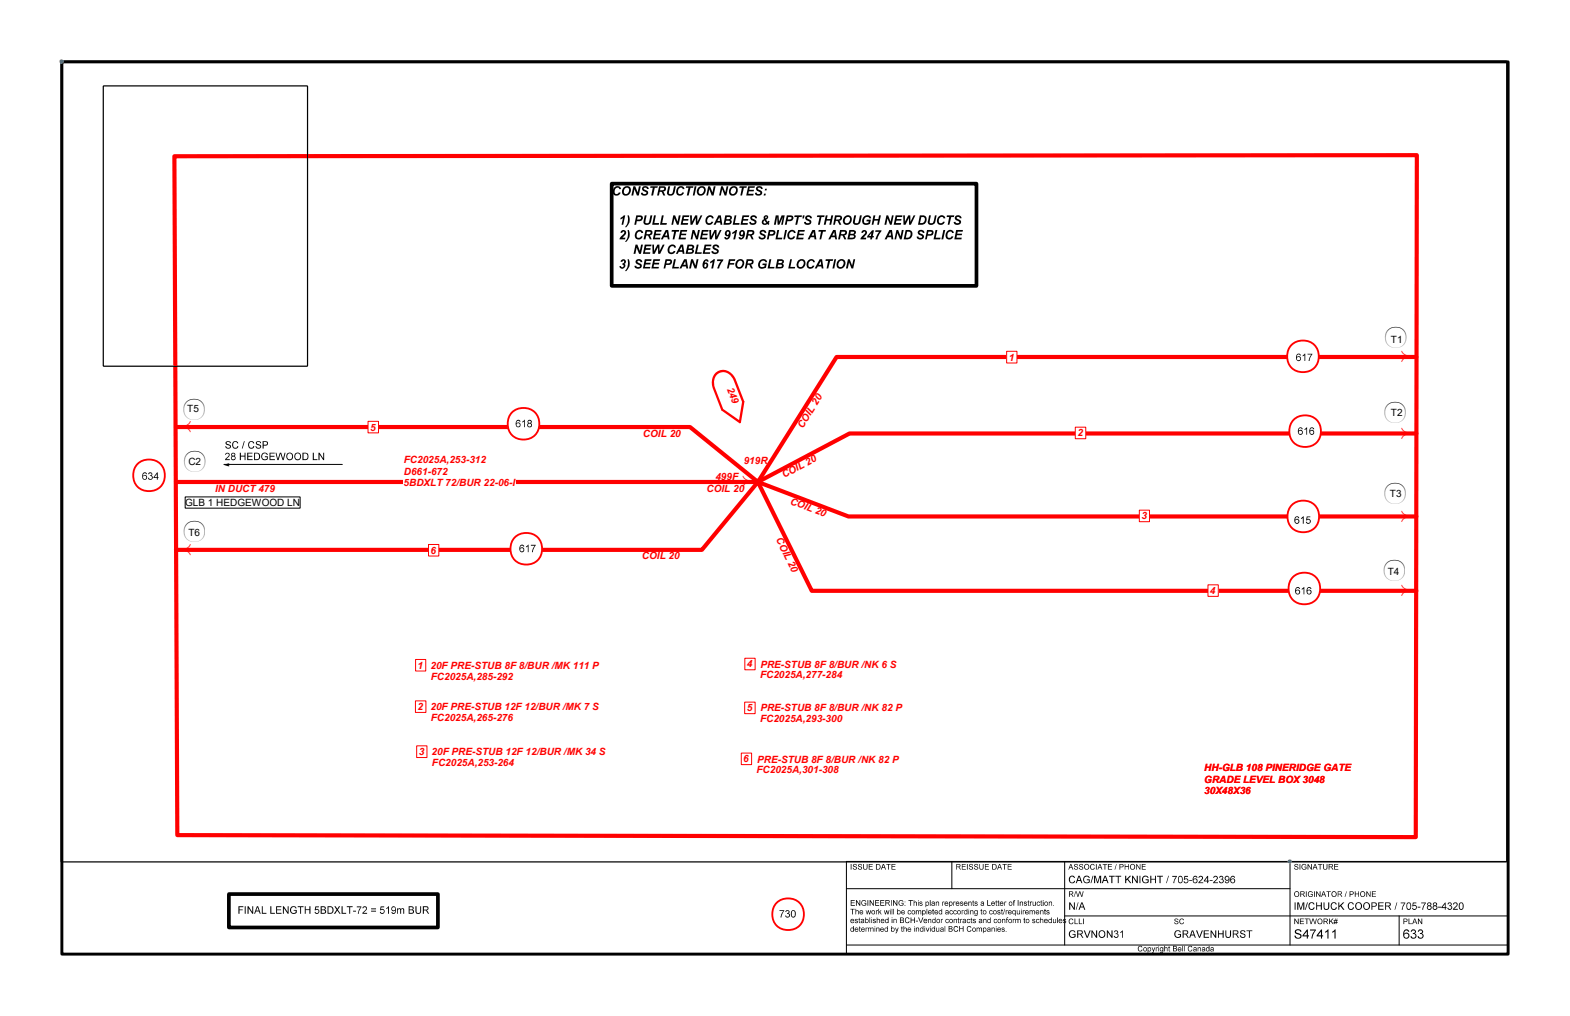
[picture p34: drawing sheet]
<svg xmlns="http://www.w3.org/2000/svg" width="432mm" height="279mm" viewBox="0 0 432 279" stroke-linecap="round" stroke-linejoin="round" font-family="sans-serif">
<defs><g id="words">
<text font-size="17.5" fill="#fff" x="209" y="115.3" transform="rotate(-111 209 115.3)">E</text>
<text font-size="17.5" fill="#f00" x="209" y="115.3" transform="rotate(-111 209 115.3)">B</text>
<g font-size="14.1" fill="#fff">
<text x="351.3" y="103.6">Y</text>
<text x="136.9" y="122.2">Y</text>
<text x="351.9" y="124.2">Y</text>
<text x="34" y="136.4">Y</text>
<text x="351.4" y="147.7">Y</text>
<text x="137.7" y="156.5">Y</text>
<text x="351.7" y="167.5">Y</text>
<text x="209.7" y="257">Y</text>
</g>
<g font-size="14.1" fill="#f00">
<text x="351.3" y="103.6">V</text>
<text x="136.9" y="122.2">V</text>
<text x="351.9" y="124.2">V</text>
<text x="34" y="136.4">V</text>
<text x="351.4" y="147.7">V</text>
<text x="137.7" y="156.5">V</text>
<text x="351.7" y="167.5">V</text>
<text x="209.7" y="257">V</text>
</g>
<g font-size="9.2" fill="#fff">
<text x="379.3" y="96.5">f</text>
<text x="48.8" y="116.4">f</text>
<text x="379.1" y="117.2">f</text>
<text x="49" y="130.5">f</text>
<text x="379.1" y="139.3">f</text>
<text x="48.9" y="149.8">f</text>
<text x="379" y="160.5">f</text>
</g>
<g font-size="9.2">
<text x="379.3" y="96.5">e</text>
<text x="48.8" y="116.4">e</text>
<text x="379.1" y="117.2">e</text>
<text x="49" y="130.5">e</text>
<text x="379.1" y="139.3">e</text>
<text x="48.9" y="149.8">e</text>
<text x="379" y="160.5">e</text>
</g>
<text font-size="4.5" x="61.7" y="129.1">E</text>
<g font-size="4.1" fill="#f00">
<text x="385.4" y="99.7">F</text>
<text x="52.5" y="115.9" transform="rotate(-180 52.5 115.9)">F</text>
<text x="385.4" y="120.7">F</text>
<text x="204.3" y="134">F</text>
<text x="385.4" y="143.5">F</text>
<text x="52.5" y="149.7" transform="rotate(-180 52.5 149.7)">F</text>
<text x="385.4" y="164">F</text>
</g>
<g font-size="2.8">
<text x="382.6" y="94.3">T1</text>
<text x="51.5" y="113.3">T5</text>
<text x="382.6" y="114.5">T2</text>
<text x="51.8" y="127.8">C2</text>
<text x="382.3" y="136.7">T3</text>
<text x="50.9" y="139.1">GLB 1 HEDGEWOOD LN</text>
<text x="51.8" y="147.4">T6</text>
<text x="381.7" y="158">T4</text>
</g>
<g font-size="2.8" fill="#f00">
<text x="277.5" y="99.2">1</text>
<text x="101.8" y="118.4">5</text>
<text x="176.8" y="120.1">COIL 20</text>
<text x="296.3" y="120">2</text>
<text x="111.1" y="127.3">FC2025A,253-312</text>
<text x="111.1" y="130.5">D661-672</text>
<text x="196.8" y="132">499F</text>
<text x="204.6" y="127.6">919R</text>
<text x="215.6" y="131.6" transform="rotate(-28 215.6 131.6)">COIL 20</text>
<text x="59.1" y="135.2">IN DUCT 479</text>
<text x="111" y="133.6">5BDXLT 72/BUR 22-06-I</text>
<text x="194.3" y="135.2">COIL 20</text>
<text x="217.1" y="138.6" transform="rotate(21 217.1 138.6)">COIL 20</text>
<text x="313.9" y="142.8">3</text>
<text x="213.4" y="148.3" transform="rotate(64 213.4 148.3)">COIL 20</text>
<text x="118.4" y="152.3">6</text>
<text x="176.5" y="153.8">COIL 20</text>
<text x="332.8" y="163.4">4</text>
<text x="114.9" y="183.9">1</text>
<text x="118.4" y="184">20F PRE-STUB 8F 8/BUR /MK 111 P</text>
<text x="205.4" y="183.6">4</text>
<text x="209.1" y="183.7">PRE-STUB 8F 8/BUR /NK 6 S</text>
<text x="118.5" y="186.9">FC2025A,285-292</text>
<text x="209" y="186.6">FC2025A,277-284</text>
<text x="114.9" y="195.3">2</text>
<text x="118.4" y="195.2">20F PRE-STUB 12F 12/BUR /MK 7 S</text>
<text x="205.4" y="195.6">5</text>
<text x="209.1" y="195.5">PRE-STUB 8F 8/BUR /NK 82 P</text>
<text x="118.5" y="198.3">FC2025A,265-276</text>
<text x="209" y="198.6">FC2025A,293-300</text>
<text x="115.2" y="207.7">3</text>
<text x="118.7" y="207.7">20F PRE-STUB 12F 12/BUR /MK 34 S</text>
<text x="204.4" y="209.6">6</text>
<text x="208.2" y="209.8">PRE-STUB 8F 8/BUR /NK 82 P</text>
<text x="118.8" y="210.7">FC2025A,253-264</text>
<text x="208.1" y="212.6">FC2025A,301-308</text>
<text x="331.2" y="212.1">HH-GLB 108 PINERIDGE GATE</text>
<text x="331.2" y="215.3">GRADE LEVEL BOX 3048</text>
<text x="331.2" y="218.4">30X48X36</text>
</g>
<g font-size="2.7" fill="#f00">
<text x="199.9" y="107" transform="rotate(69 199.9 107)">249</text>
<text x="220.8" y="117.9" transform="rotate(-58 220.8 117.9)">COIL 20</text>
</g>
<text font-size="2.6" fill="#f00" x="207.3" y="133.6">A</text>
<g font-size="1.7" fill="#fff">
<text x="16.1" y="17.7">x</text>
<text x="353.9" y="237.6">x</text>
</g>
</g></defs>
<path d="M48 43l341.7-.3-.3 187.5-340.6-.5zM389.6 98.2h-159.5l-21.7 34.3M48.4 117.4h141.4l18.6 15.1M389.6 119.2h-156l-25.2 13.3M48.4 132.5h160M208.4 132.5l24.9 9.5h156.3M208.4 132.5l14.9 30h166.3M208.4 132.5l-15.4 18.7h-144.6" fill="none" stroke="#f00" stroke-width="1.1"/>
<g fill="#fff">
<path d="M111 131.1h30.9v3.1h-30.9z" fill-rule="evenodd"/>
<path d="M118.4 181.4h46.4v3.2h-46.4z" fill-rule="evenodd"/>
<path d="M118.4 192.7h46.3v3.2h-46.3z" fill-rule="evenodd"/>
<path d="M118.7 205.1h47.8v3.2h-47.8z" fill-rule="evenodd"/>
<path d="M209.1 181.1h37.4v3.2h-37.4z" fill-rule="evenodd"/>
<path d="M209.1 193h39.1v3.2h-39.1z" fill-rule="evenodd"/>
<path d="M208.2 207.2h39.1v3.2h-39.1z" fill-rule="evenodd"/>
<path d="M114.3 181.4h2.8v3.1h-2.8z" fill-rule="evenodd"/>
</g>
<path d="M114.3 181.4h2.8v3.1h-2.8z" fill="none" stroke="#f00" stroke-width=".28"/>
<path d="M276.9 96.6h2.8v3.2h-2.8z" fill-rule="evenodd" fill="#fff"/>
<path d="M276.9 96.6h2.8v3.2h-2.8z" fill="none" stroke="#f00" stroke-width=".28"/>
<path d="M114.3 192.7h2.8v3.2h-2.8z" fill-rule="evenodd" fill="#fff"/>
<path d="M114.3 192.7h2.8v3.2h-2.8z" fill="none" stroke="#f00" stroke-width=".28"/>
<path d="M295.7 117.5h2.9v3.2h-2.9z" fill-rule="evenodd" fill="#fff"/>
<path d="M295.7 117.5h2.9v3.2h-2.9z" fill="none" stroke="#f00" stroke-width=".28"/>
<path d="M114.6 205.1h2.8v3.2h-2.8z" fill-rule="evenodd" fill="#fff"/>
<path d="M114.6 205.1h2.8v3.2h-2.8z" fill="none" stroke="#f00" stroke-width=".28"/>
<path d="M313.4 140.3h2.7v3.2h-2.7z" fill-rule="evenodd" fill="#fff"/>
<path d="M313.4 140.3h2.7v3.2h-2.7z" fill="none" stroke="#f00" stroke-width=".28"/>
<path d="M204.9 181h2.8v3.2h-2.8z" fill-rule="evenodd" fill="#fff"/>
<path d="M204.9 181h2.8v3.2h-2.8z" fill="none" stroke="#f00" stroke-width=".28"/>
<path d="M332.2 160.8h2.9v3.2h-2.9z" fill-rule="evenodd" fill="#fff"/>
<path d="M332.2 160.8h2.9v3.2h-2.9z" fill="none" stroke="#f00" stroke-width=".28"/>
<path d="M204.8 193.1h2.9v3.2h-2.9z" fill-rule="evenodd" fill="#fff"/>
<path d="M204.8 193.1h2.9v3.2h-2.9z" fill="none" stroke="#f00" stroke-width=".28"/>
<path d="M101.2 115.9h2.9v3.1h-2.9z" fill-rule="evenodd" fill="#fff"/>
<path d="M101.2 115.9h2.9v3.1h-2.9z" fill="none" stroke="#f00" stroke-width=".28"/>
<path d="M203.9 207.1h2.8v3.2h-2.8z" fill-rule="evenodd" fill="#fff"/>
<path d="M203.9 207.1h2.8v3.2h-2.8z" fill="none" stroke="#f00" stroke-width=".28"/>
<path d="M117.9 149.7h2.8v3.2h-2.8z" fill-rule="evenodd" fill="#fff"/>
<path d="M117.9 149.7h2.8v3.2h-2.8z" fill="none" stroke="#f00" stroke-width=".28"/>
<path d="M50.9 136.7h31.6v3h-31.6z" fill="none" stroke="#000" stroke-width=".28"/>
<path d="M16.8 16.9l397.5-.1 .1 220.2h-397.5zM28.4 23.7h56.1v77h-56.1z" fill="none" stroke="#000" stroke-width=".34"/>
<path d="M17 17h397.8v245.4h-397.8z" fill="none" stroke="#000" stroke-width=".8"/>
<path d="M61.6 127.7h32.5M232.8 236.9h182v25.5h-182zM261.8 236.9v7.5M292.8 236.9v23M354.8 236.9v23M232.8 244.4h122M232.8 259.9h182M292.8 251.9h122M384.8 251.9v8" fill="none" stroke="#000" stroke-width=".28"/>
<g fill="#000">
<path d="M234 237.6h.2v1.5h-.2zM234.7 237.8a.58 .58 0 0 1 .5-.2 .58 .58 0 0 1 .5 .4h-.2a.33 .33 0 0 0-.4-.3 .33 .33 0 0 0-.3 .4l.1 .1a.52 .52 0 0 1 .7 .2 .52 .52 0 0 1-.2 .7 .59 .59 0 0 1-.9-.5h.2a.36 .36 0 0 0 .3 .5 .36 .36 0 0 0 .4-.3 .36 .36 0 0 0-.3-.4 .43 .43 0 0 1-.4-.2 .43 .43 0 0 1 0-.4zM236.1 237.8a.58 .58 0 0 1 .5-.2 .58 .58 0 0 1 .5 .4h-.2a.33 .33 0 0 0-.4-.3 .33 .33 0 0 0-.2 .4l.1 .1a.58 .58 0 0 1 .7 .4 .58 .58 0 0 1-.5 .7 .58 .58 0 0 1-.6-.5l-.1-.2h.2a.37 .37 0 0 0 .5 .5 .37 .37 0 0 0 .2-.6h-.1a.52 .52 0 0 1-.6-.7zM237.4 237.6h.2v.9a.39 .39 0 0 0 .3 .5 .39 .39 0 0 0 .5-.3v-1.1h.2v.9a.6 .6 0 0 1-.6 .7 .6 .6 0 0 1-.6-.7zM238.9 237.6h1.1v.2h-.9v.5h.8v.1h-.8v.6h1v.1h-1.2zM240.9 237.6h.6a.76 .76 0 0 1 .7 .8 .76 .76 0 0 1-.7 .7h-.6zM241.1 237.8v1.2a.63 .63 0 0 0 .9-.6 .63 .63 0 0 0-.9-.6zM242.8 237.6h.3l.6 1.5h-.2l-.2-.4h-.6l-.2 .4h-.2zM243 237.8l-.3 .7h.5zM243.8 237.6h1.1v.2h-.4v1.3h-.2v-1.3h-.5zM245.2 237.6h1.1v.2h-.9v.5h.8v.1h-.8v.6h.9v.1h-1.1z"/>
<path d="M356.1 237.8a.58 .58 0 0 1 .6-.2 .58 .58 0 0 1 .4 .4h-.2a.33 .33 0 0 0-.4-.3 .33 .33 0 0 0-.3 .4l.1 .1a.52 .52 0 0 1 .7 .2 .52 .52 0 0 1-.2 .7 .59 .59 0 0 1-.9-.5h.3a.36 .36 0 0 0 .2 .5 .36 .36 0 0 0 .4-.3 .36 .36 0 0 0-.3-.4 .43 .43 0 0 1-.4-.2 .43 .43 0 0 1 0-.4zM357.4 237.6h.2v1.5h-.2zM358.1 237.8a.68 .68 0 0 1 1.2 .2l-.2 .1a.6 .6 0 0 0-.9-.1 .6 .6 0 0 0 0 .9 .6 .6 0 0 0 .9-.1v-.3h-.4v-.2h.6v.6a.82 .82 0 0 1-1.2 .1 .82 .82 0 0 1 0-1.2zM359.6 237.6h.2l.8 1.2v-1.2h.2v1.5h-.2l-.8-1.1v1.1h-.2zM361.6 237.6h.2l.6 1.5h-.2l-.2-.4h-.6l-.2 .4h-.2zM361.7 237.8l-.3 .7h.5zM362.5 237.6h1.2v.2h-.5v1.3h-.2v-1.3h-.5zM363.9 237.6h.2v.9a.39 .39 0 0 0 .3 .5 .39 .39 0 0 0 .4-.3l.1-1.1h.2v.9a.6 .6 0 0 1-.6 .7 .6 .6 0 0 1-.6-.7zM365.4 237.6h.7a.41 .41 0 0 1 .5 .4 .41 .41 0 0 1-.4 .4l.5 .7h-.2l-.5-.6h-.4v.6h-.2zM365.6 237.8v.5h.7a.25 .25 0 0 0 .1-.4 .25 .25 0 0 0-.3-.1zM366.9 237.6h1.1v.2h-.8v.5h.8v.1h-.8v.6h.9v.1h-1.2z"/>
<path d="M294.1 252.8l.7-.2 .4 .4-.2 .1a.5 .5 0 0 0-.8-.2 .5 .5 0 0 0 0 .8 .41 .41 0 0 0 .5 .3 .41 .41 0 0 0 .3-.4l.2 .1a.74 .74 0 0 1-1.1 .3 .74 .74 0 0 1 0-1.2zM295.5 252.6h.2v1.4h.8v.1h-1zM296.7 252.6h.2v1.4h.7v.1h-.9zM297.9 252.6h.2v1.5h-.2z"/>
<path d="M386 252.6h.5a.48 .48 0 0 1 .6 .4 .48 .48 0 0 1-.5 .5h-.4v.6h-.2zM386.2 252.8v.6h.4a.3 .3 0 0 0 .3-.4 .3 .3 0 0 0-.4-.2zM387.4 252.6h.2v1.4h.8v.1h-1zM389 252.6h.2l.6 1.5h-.2l-.2-.4h-.6l-.2 .4h-.2zM389.1 252.8l-.3 .7h.5zM390 252.6h.2l.7 1.2v-1.2h.3v1.5h-.3l-.7-1.1v1.1h-.2z"/>
</g>
<path d="M293.8 255.3h15.5v3.2h-15.5z" fill-rule="evenodd" fill="#fff"/>
<path d="M294.3 256a.97 .97 0 0 1 1.5 .4l-.3 .1a.76 .76 0 0 0-1.1-.2 .76 .76 0 0 0 .1 1.2 .6 .6 0 0 0 .7 .2 .6 .6 0 0 0 .3-.7h-.5v-.2h.8v.8a1.1 1.1 0 0 1-1.6 0 1.1 1.1 0 0 1 .1-1.6zM296.2 255.9h.9a.54 .54 0 0 1 .7 .4 .54 .54 0 0 1-.5 .6l.7 1h-.4l-.6-.9h-.5v.9h-.3zM296.5 256.1v.7h.6a.36 .36 0 0 0 .5-.3 .36 .36 0 0 0-.5-.4zM298.1 255.9h.3l.6 1.7 .7-1.7h.3l-.8 2h-.3zM300.2 255.9h.2l1.1 1.5v-1.5h.3v2h-.3l-1.1-1.6v1.6h-.2zM302.4 256.1a.99 .99 0 0 1 1.4 .1 .99 .99 0 0 1-.1 1.4 .99 .99 0 0 1-1.4-.2l-.1-.8zM302.6 256.2a.79 .79 0 0 0-.1 1.3 .79 .79 0 0 0 1.2-.2 .79 .79 0 0 0-.3-1.1l-.3-.2zM304.4 255.9h.3l1 1.5v-1.5h.3v2h-.3l-1-1.6v1.6h-.3zM306.6 255.9a.53 .53 0 0 1 .8 .1 .53 .53 0 0 1-.1 .8 .64 .64 0 0 1 0 1 .64 .64 0 0 1-1-.4l.3-.1a.42 .42 0 0 0 .5 .4 .42 .42 0 0 0 .3-.5 .42 .42 0 0 0-.6-.3v-.2a.32 .32 0 0 0 .4-.2 .32 .32 0 0 0-.1-.4l-.7 .3zM308.1 256.4l.7-.5v2h-.2v-1.6l-.5 .3z" fill="#000"/>
<path d="M355.8 247.6h46.8v3.2h-46.8z" fill-rule="evenodd" fill="#fff"/>
<path d="M356.1 248.2h.2v2h-.2zM356.8 248.2h.5l.5 1.7 .5-1.7h.4v2h-.3v-1.8l-.5 1.8h-.3l-.5-1.8v1.8h-.3zM359.5 248.2h.2l-.6 2h-.2zM360.2 248.3a.84 .84 0 0 1 1.3 .4l-.2 .1a.65 .65 0 0 0-.9-.4 .65 .65 0 0 0-.2 1 .58 .58 0 0 0 .5 .6 .58 .58 0 0 0 .6-.5l.3 .1a.94 .94 0 0 1-1.3 .5 .94 .94 0 0 1-.4-1.3zM362 248.2h.2v.8h1.1v-.8h.3v2h-.3v-1h-1.1v1h-.2zM364 248.2h.3v1.1a.53 .53 0 0 0 .5 .7 .53 .53 0 0 0 .5-.7v-1.1h.3v1.1a.79 .79 0 0 1-.8 .9 .79 .79 0 0 1-.8-.9zM366.3 248.3a.87 .87 0 0 1 1.4 .4l-.3 .1a.65 .65 0 0 0-.9-.4 .65 .65 0 0 0-.2 1 .58 .58 0 0 0 .5 .6 .58 .58 0 0 0 .6-.5l.3 .1a.94 .94 0 0 1-1.3 .5 .94 .94 0 0 1-.4-1.3zM368.1 248.2h.2v.9l1.1-.9h.3l-.8 .8 .9 1.2h-.4l-.7-1-.4 .3v.7h-.2zM371.1 248.2a.89 .89 0 0 1 1.3 .5l-.3 .1a.59 .59 0 0 0-.8-.4 .59 .59 0 0 0-.3 .8 .59 .59 0 0 0 .4 .7 .59 .59 0 0 0 .7-.4l.3 .1a.94 .94 0 0 1-1.3 .5 .94 .94 0 0 1-.4-1.3zM372.7 249.2a1 1 0 0 1 2 0 1 1 0 0 1-2 0zM373.2 248.5a.81 .81 0 0 0-.2 1.1 .81 .81 0 0 0 1 .3 .79 .79 0 0 0 .3-1.1 .79 .79 0 0 0-1.1-.3zM374.9 249.2a1 1 0 0 1 2 0 1 1 0 0 1-2 0zM375.4 248.5a.8 .8 0 0 0-.2 1.1 .8 .8 0 0 0 1 .3 .79 .79 0 0 0 .3-1.1 .79 .79 0 0 0-1.1-.3zM377.2 248.2h.7a.61 .61 0 0 1 .8 .5 .61 .61 0 0 1-.7 .6h-.6v.9h-.2zM377.4 248.4v.7h.8a.39 .39 0 0 0 .2-.5 .39 .39 0 0 0-.5-.2zM379.1 248.2h1.4v.2h-1.2v.6h1.1v.3h-1.1v.6h1.2v.3h-1.4zM381 248.2h.8a.56 .56 0 0 1 .7 .4 .56 .56 0 0 1-.5 .7l.7 .9h-.3l-.8-.9h-.4v.9h-.2zM381.2 248.4v.6h.6a.35 .35 0 0 0 .4-.2 .35 .35 0 0 0-.4-.4zM384.1 248.2h.2l-.6 2h-.2zM385.2 248.2h1.3l-.6 1.2-.1 .8h-.3l.1-.4 .7-1.4h-1.1zM387 248.3a.73 .73 0 0 1 .9 0 .73 .73 0 0 1 .2 .9 .72 .72 0 0 1-.6 1 .72 .72 0 0 1-.7-1zM387.1 248.5a.86 .86 0 0 0 .5 1.4 .87 .87 0 0 0 .3-.8 .87 .87 0 0 0-.6-.7zM388.6 248.2h1v.2h-.8l-.1 .6a.66 .66 0 0 1 .9 .3 .66 .66 0 0 1-.4 .9 .66 .66 0 0 1-.8-.5l.2-.1a.46 .46 0 0 0 .7 .3 .46 .46 0 0 0 0-.7 .46 .46 0 0 0-.7 .1h-.2zM389.9 249.3h.8v.3h-.8zM390.9 248.2h1.3l-.8 2h-.2v-.4l.7-1.4h-1zM392.7 248.3a.55 .55 0 0 1 .8 0 .55 .55 0 0 1-.1 .8 .62 .62 0 0 1 .2 .9 .62 .62 0 0 1-1 0 .62 .62 0 0 1 .2-.9l-.3-.4zM392.7 248.6a.35 .35 0 0 0 .7 0 .35 .35 0 0 0-.7 0zM392.7 249.6a.41 .41 0 0 0 .8 0 .41 .41 0 0 0-.8 0zM394.3 248.3a.55 .55 0 0 1 .8 0 .55 .55 0 0 1-.1 .8 .62 .62 0 0 1 .1 .9 .62 .62 0 0 1-.9 0 .62 .62 0 0 1 .1-.9l-.2-.4zM394.3 248.6a.35 .35 0 0 0 .7 0 .35 .35 0 0 0-.7 0zM394.2 249.6a.45 .45 0 0 0 .9 0 .45 .45 0 0 0-.9 0zM395.5 249.3h.8v.3h-.8zM397.4 248.2h.2v1.3h.2v.2h-.2v.5h-.2v-.5h-1v-.2zM397.4 248.6l-.7 .9h.7zM398.3 248.2a.54 .54 0 0 1 .8 .1 .54 .54 0 0 1-.1 .7 .65 .65 0 0 1 .1 1.1 .65 .65 0 0 1-1-.4l.2-.1a.42 .42 0 0 0 .5 .4 .42 .42 0 0 0 .3-.5 .42 .42 0 0 0-.5-.3v-.2a.35 .35 0 0 0 .4-.1 .35 .35 0 0 0 0-.4l-.4-.1-.2 .3h-.3zM399.7 248.4a.66 .66 0 0 1 1.1 0 .66 .66 0 0 1-.3 1l-.6 .5h1v.3h-1.3l.3-.6a.8 .8 0 0 0 .5-1.2l-.4 .1-.1 .3-.3-.1zM401.4 248.3a.79 .79 0 0 1 1 .1 .79 .79 0 0 1 .1 1 .71 .71 0 0 1-.8 .8 .71 .71 0 0 1-.5-1zM401.6 248.5a.86 .86 0 0 0 .5 1.4 1.12 1.12 0 0 0-.2-1.5z" fill="#000"/>
<path d="M293.8 247.6h4.7v3.2h-4.7z" fill-rule="evenodd" fill="#fff"/>
<path d="M294 248.2h.3l1.1 1.5v-1.5h.2v2h-.2l-1.1-1.6v1.6h-.3zM296.5 248.2h.1l-.6 2h-.1zM297.4 248.2h.3l.8 2h-.3l-.2-.6h-.9l-.2 .6h-.3zM297.6 248.4l-.4 .9h.7z" fill="#000"/>
<path d="M322.8 255.3h21.7v3.2h-21.7z" fill-rule="evenodd" fill="#fff"/>
<g fill="#000">
<path d="M323.3 256a.96 .96 0 0 1 1.5 .4l-.3 .1a.76 .76 0 0 0-1.1-.2 .76 .76 0 0 0 .1 1.2 .6 .6 0 0 0 .7 .2 .6 .6 0 0 0 .3-.7h-.5v-.2h.8v.8a1.1 1.1 0 0 1-1.6 0 1.1 1.1 0 0 1 .1-1.6zM325.2 255.9h.9a.54 .54 0 0 1 .7 .4 .54 .54 0 0 1-.5 .6l.7 1h-.4l-.6-.9h-.5v.9h-.3zM325.5 256.1v.7h.6a.35 .35 0 0 0 .5-.4 .35 .35 0 0 0-.5-.3zM327.8 255.9h.4l.7 2h-.3l-.2-.6h-.8l-.3 .6h-.2zM328 256.1l-.3 .9h.6zM328.9 255.9h.4l.6 1.7 .6-1.7h.3l-.8 2h-.2zM331 255.9h1.5v.2h-1.2v.6h1.1v.2h-1.1v.7h1.2v.3h-1.5zM333 255.9h.2l1 1.5v-1.5h.3v2h-.3l-1-1.6v1.6h-.2zM335 255.9h.2v.8h1.1v-.8h.2v2h-.2v-1h-1.1v1h-.2zM337 255.9h.3v1.1a.53 .53 0 0 0 .5 .7 .53 .53 0 0 0 .5-.7v-1.1h.3v1.1a.79 .79 0 0 1-.8 .9 .79 .79 0 0 1-.8-.9zM339 255.9h.9a.54 .54 0 0 1 .7 .4 .54 .54 0 0 1-.5 .6l.7 1h-.4l-.6-.9h-.5v.9h-.3zM339.3 256.1v.7h.6a.36 .36 0 0 0 .5-.3 .36 .36 0 0 0-.5-.4zM341.2 256.1a.79 .79 0 0 1 1.3 .3h-.2a.41 .41 0 0 0-.6-.4 .41 .41 0 0 0-.2 .6h.1a.69 .69 0 0 1 .9 .4 .69 .69 0 0 1-.3 .9 .83 .83 0 0 1-1.2-.7h.3a.46 .46 0 0 0 .5 .6 .46 .46 0 0 0 .3-.8 .84 .84 0 0 1-1-.8zM342.8 255.9h1.6v.2h-.7v1.8h-.2v-1.8h-.7z"/>
<path d="M355.9 245.9a.75 .75 0 0 1 1.5 0 .75 .75 0 0 1-1.5 0zM356.1 245.9a.6 .6 0 0 0 1.2 0 .6 .6 0 0 0-1.2 0zM357.6 245.1h.7a.41 .41 0 0 1 .5 .4 .41 .41 0 0 1-.4 .4l.5 .7h-.2l-.5-.6h-.4v.6h-.2zM357.8 245.3v.5h.6a.25 .25 0 0 0 .2-.3 .25 .25 0 0 0-.3-.2zM359.2 245.1h.2v1.5h-.2zM359.9 245.3a.7 .7 0 0 1 1.2 .2l-.2 .1a.62 .62 0 0 0-.9-.1 .62 .62 0 0 0 0 .9 .62 .62 0 0 0 .9-.1v-.3h-.4v-.2h.6v.6a.81 .81 0 0 1-1.2 .1 .81 .81 0 0 1 0-1.2zM361.4 245.1h.2v1.5h-.2zM362 245.1h.2l.8 1.2v-1.2h.2v1.5h-.2l-.8-1.2v1.2h-.2zM363.9 245.1h.3l.5 1.5h-.2l-.1-.4h-.7l-.1 .4h-.3zM364.1 245.3l-.3 .7h.5zM364.8 245.1h1.2v.2h-.5v1.3h-.2v-1.3h-.5zM366.2 245.9a.77 .77 0 0 1 1.5 0 .77 .77 0 0 1-1.5 0zM366.4 245.9a.55 .55 0 0 0 1.1 0 .55 .55 0 0 0-1.1 0zM367.9 245.1h.7a.41 .41 0 0 1 .5 .3 .41 .41 0 0 1-.4 .5l.5 .7h-.2l-.6-.6h-.3v.6h-.2zM368.1 245.3v.5h.4a.27 .27 0 0 0 .4-.2 .27 .27 0 0 0-.3-.3zM370.3 245.1l-.3 1.5h-.2zM371.2 245.1l.7 .1a.45 .45 0 0 1 .4 .5 .45 .45 0 0 1-.5 .3h-.4v.6h-.2zM371.4 245.3v.5h.6a.3 .3 0 0 0 .1-.4 .3 .3 0 0 0-.3-.1zM372.6 245.1h.2v.6h.8v-.6h.2v1.5h-.2v-.7h-.8v.7h-.2zM374.1 245.9a.77 .77 0 0 1 1.5 0 .77 .77 0 0 1-1.5 0zM374.3 245.9a.55 .55 0 0 0 1.1 0 .55 .55 0 0 0-1.1 0zM375.8 245.1h.2l.8 1.2v-1.2h.1v1.5l-.9-1.2v1.2h-.2zM377.3 245.1h1.1v.2h-.9v.4h.8v.2h-.8v.6h.9v.1h-1.1z"/>
<path d="M356.2 255.9l.1-.1a.99 .99 0 0 1 1.6 .4h-.3a.53 .53 0 0 0-.6-.5 .53 .53 0 0 0-.4 .8h.2a.91 .91 0 0 1 .9 .4 .91 .91 0 0 1 .1 1l-.6 .2a.89 .89 0 0 1-1.2-.8h.4a.6 .6 0 0 0 .6 .7 .6 .6 0 0 0 .5-.8l-.3-.2a.85 .85 0 0 1-1-1.1zM359.5 255.6h.2v1.6h.3v.3h-.3v.6h-.3v-.6h-1.2v-.3zM359.4 256.2l-.8 1h.8zM360.3 255.6h1.6l-.7 1.5-.2 1h-.3l.2-1 .7-1.2h-1.3zM363.3 255.6h.3v1.6h.3v.3h-.3v.6h-.3v-.6h-1.2v-.3zM363.3 256.2l-.8 1h.8zM364.4 256.2l1-.6v2.5h-.3v-1.9l-.7 .3zM366.4 256.2l.9-.6v2.5h-.3v-1.9l-.6 .3z"/>
<path d="M386.2 255.9a.79 .79 0 0 1 .8-.3 .79 .79 0 0 1 .6 .6h-.3a.62 .62 0 0 0-.8-.3 .62 .62 0 0 0-.3 .9 .84 .84 0 0 1 1.3 .1 .84 .84 0 0 1-.4 1.3 .84 .84 0 0 1-1.1-.7l-.1-.9zM386.2 257.3a.6 .6 0 0 0 1.2 0 .6 .6 0 0 0-1.2 0zM388.2 255.7a.65 .65 0 0 1 1 0 .65 .65 0 0 1-.1 1 .79 .79 0 0 1 .1 1.4 .79 .79 0 0 1-1.3-.6l.3-.1a.53 .53 0 0 0 .7 .5 .53 .53 0 0 0 .4-.7 .53 .53 0 0 0-.7-.3v-.3a.39 .39 0 0 0 .6-.4 .39 .39 0 0 0-.6-.3l-.3 .3h-.3zM390.2 255.7a.66 .66 0 0 1 1 0 .66 .66 0 0 1-.1 1 .79 .79 0 0 1 0 1.4 .79 .79 0 0 1-1.2-.6l.3-.1a.53 .53 0 0 0 .6 .5 .53 .53 0 0 0 .4-.7 .53 .53 0 0 0-.7-.3v-.3a.43 .43 0 0 0 .5-.2 .43 .43 0 0 0 0-.5h-.5l-.3 .3h-.3z"/>
</g>
<g fill="#fff">
<path d="M262.8 240.5v2.8z"/>
<path d="M233.8 240.5v2.8z"/>
</g>
<g fill="#000">
<path d="M263 237.6h.7a.41 .41 0 0 1 .5 .3 .41 .41 0 0 1-.4 .5l.5 .7h-.2l-.6-.6h-.3v.6h-.2zM263.2 237.8v.5h.4a.26 .26 0 0 0 .4-.1 .26 .26 0 0 0-.2-.4zM264.5 237.6h1.1v.2h-.9v.5h.9v.1h-.9v.6h.9v.1h-1.1zM265.9 237.6h.2v1.5h-.2zM266.6 237.8a.62 .62 0 0 1 1 .2h-.2a.32 .32 0 0 0-.3-.3 .32 .32 0 0 0-.3 .4l.1 .1a.57 .57 0 0 1 .7 .4 .57 .57 0 0 1-.5 .7 .57 .57 0 0 1-.6-.5l-.1-.2h.3a.36 .36 0 0 0 .1 .5 .36 .36 0 0 0 .5-.1 .36 .36 0 0 0-.1-.5 .52 .52 0 0 1-.5-.2 .52 .52 0 0 1-.1-.5zM268.1 237.7a.59 .59 0 0 1 .9 .3h-.2a.3 .3 0 0 0-.4-.3 .3 .3 0 0 0-.1 .5 .52 .52 0 0 1 .6 .2 .52 .52 0 0 1-.1 .7 .59 .59 0 0 1-.9-.5h.2a.36 .36 0 0 0 .2 .5 .36 .36 0 0 0 .5-.3 .36 .36 0 0 0-.4-.4 .42 .42 0 0 1-.4-.2 .42 .42 0 0 1 .1-.5zM269.4 237.6h.1v.9a.4 .4 0 0 0 .3 .5 .4 .4 0 0 0 .5-.3v-1.1h.2v.9a.58 .58 0 0 1-.6 .7 .58 .58 0 0 1-.5-.7zM270.9 237.6h1v.2h-.8v.5h.8v.1h-.8v.6h.9v.1h-1.1zM272.9 237.6h.5a.76 .76 0 0 1 .7 .8 .76 .76 0 0 1-.7 .7h-.5zM273.1 237.8v1.2a.62 .62 0 0 0 .8-.6 .62 .62 0 0 0-.8-.6zM274.8 237.6h.2l.6 1.5-.4-.4h-.6l-.2 .4h-.2zM274.9 237.8l-.2 .7h.5zM275.7 237.6h1.2v.2h-.5v1.3h-.2v-1.3h-.5zM277.2 237.6h1v.2h-.9v.5h.9v.1h-.9v.6h1v.1h-1.1z"/>
<path d="M294 245.1h.6a.41 .41 0 0 1 .6 .3 .41 .41 0 0 1-.4 .5l.5 .7h-.2l-.6-.6h-.3v.6h-.2zM294.2 245.3v.5h.4a.27 .27 0 0 0 .4-.2 .27 .27 0 0 0-.3-.3zM295.8 245.1h.2l-.6 1.5zM296 245.1h.1l.4 1.3 .3-1.3h.3l.4 1.3 .3-1.3h.2l-.4 1.5h-.2l-.4-1.3-.4 1.3h-.3z"/>
<path d="M323 252.8l.3-.2a.59 .59 0 0 1 .8 .4h-.2a.33 .33 0 0 0-.4-.3 .33 .33 0 0 0-.2 .5h.1a.57 .57 0 0 1 .7 .4 .57 .57 0 0 1-.5 .7 .57 .57 0 0 1-.6-.5l.1-.1a.35 .35 0 0 0 .2 .4 .35 .35 0 0 0 .5-.2 .35 .35 0 0 0-.1-.4 .53 .53 0 0 1-.7-.7zM324.5 252.8l.7-.2 .4 .4-.2 .1a.52 .52 0 0 0-.8-.2 .52 .52 0 0 0 0 .8 .41 .41 0 0 0 .4 .3 .41 .41 0 0 0 .4-.4l.2 .1a.73 .73 0 0 1-1.1 .2 .73 .73 0 0 1 0-1.1z"/>
<path d="M313.1 260.3l.7-.2 .4 .4-.2 .1a.52 .52 0 0 0-.8-.2 .52 .52 0 0 0 0 .8 .44 .44 0 0 0 .4 .3 .44 .44 0 0 0 .4-.4l.2 .1a.74 .74 0 0 1-1.1 .3 .74 .74 0 0 1 0-1.2zM314.5 261.1a.55 .55 0 0 1 1.1 0 .55 .55 0 0 1-1.1 0zM314.6 261.1a.4 .4 0 0 0 .8 0 .4 .4 0 0 0-.8 0zM315.6 260.5l.2 .2a.51 .51 0 0 1 .8 .4 .51 .51 0 0 1-.8 .4v.5h-.2zM315.8 261.1a.37 .37 0 0 0 .7 0 .37 .37 0 0 0-.7 0zM316.7 260.5h.2l.3 .9 .3-.9h.2l-.6 1.6-.3-.2 .4-.3zM317.9 260.5l.1 .2 .5-.1-.4 .2v.8h-.2zM318.6 260.1l.2 .2zM318.6 260.5h.2v1.1h-.2zM319.1 260.7l.9-.2v1a.5 .5 0 0 1-.4 .6 .5 .5 0 0 1-.6-.4l.2 .2a.34 .34 0 0 0 .4 0 .34 .34 0 0 0 .1-.4 .53 .53 0 0 1-.7-.1 .53 .53 0 0 1 .1-.7zM319.2 261.1a.35 .35 0 0 0 .7 0 .35 .35 0 0 0-.7 0zM320.2 260.1h.2v.6a.37 .37 0 0 1 .5-.2 .37 .37 0 0 1 .2 .4v.7h-.2v-.7a.26 .26 0 0 0-.3-.2 .26 .26 0 0 0-.2 .3v.6h-.2zM321.4 260.3l.2-.2v.4h.2l-.2 .2 .2 1-.4-.2v-.8h-.1zM322.6 260.1h.6a.39 .39 0 0 1 .4 .2 .39 .39 0 0 1-.1 .5l.2 .3-.1 .4-1 .1zM322.8 260.3v.5l.6-.1v-.4zM322.8 260.9v.6l.7-.1-.1-.4zM324.1 260.6a.54 .54 0 0 1 .6 0 .54 .54 0 0 1 .3 .6h-.9a.35 .35 0 0 0 .2 .3 .35 .35 0 0 0 .4-.2h.3a.57 .57 0 0 1-.9 .2 .57 .57 0 0 1 0-.9zM324.1 260.8v.2h.6l-.1-.3zM325.2 260.1h.1v1.5h-.1zM325.6 260.1h.2v1.5h-.2zM326.9 260.3l.7-.2 .3 .2-.2 .3a.55 .55 0 0 0-.9 .2 .55 .55 0 0 0 .7 .7l.2-.4 .3 .1a.73 .73 0 0 1-1.2 .2 .73 .73 0 0 1 .1-1.1zM328.3 260.6h.8l.1 1-.3-.1a.41 .41 0 0 1-.5 .2 .41 .41 0 0 1-.2-.6 .41 .41 0 0 1 .6-.1l.1-.1a.28 .28 0 0 0-.2-.2 .28 .28 0 0 0-.3 .2h-.2zM328.4 261.2v.2l.3 .1 .2-.4zM329.4 260.5l.2 .2a.39 .39 0 0 1 .5-.2 .39 .39 0 0 1 .2 .5v.6h-.2v-.6a.27 .27 0 0 0-.2-.4 .27 .27 0 0 0-.3 .3v.7h-.2zM330.6 260.6l.2-.1a.63 .63 0 0 1 .7 .3 .63 .63 0 0 1-.2 .8v-.1a.39 .39 0 0 1-.6 .2 .39 .39 0 0 1 .1-.7l.5-.1-.3-.2-.5 .2zM330.7 261.2l.1 .3h.2l.3-.4zM331.8 260.7l.3-.2 .3 .2v-.6h.3v1.5l-.3-.1a.53 .53 0 0 1-.7-.1 .53 .53 0 0 1 .1-.7zM331.8 261.1a.4 .4 0 0 0 .8 0 .4 .4 0 0 0-.8 0zM333 260.6l.4-.1 .4 .1 .1 1-.3-.1a.41 .41 0 0 1-.5 .2 .41 .41 0 0 1-.2-.6 .41 .41 0 0 1 .6-.1l.1-.1a.28 .28 0 0 0-.2-.2 .28 .28 0 0 0-.3 .2h-.2zM333.1 261.2v.2l.3 .1 .2-.4z"/>
</g>
<path d="M293.8 240.3h46v3.2h-46z" fill-rule="evenodd" fill="#fff"/>
<g fill="#000">
<path d="M169 51.5a1.06 1.06 0 0 1 1-.3 1.06 1.06 0 0 1 .8 .8h-.5a.75 .75 0 0 0-.9-.2 .75 .75 0 0 0-.4 .9 .58 .58 0 0 0 .5 .7 .58 .58 0 0 0 .7-.5l.5 .1a1.15 1.15 0 0 1-1.7 .7 1.15 1.15 0 0 1-.3-1.8zM171.5 51.6a1.19 1.19 0 0 1 1.8-.1 1.19 1.19 0 0 1-.1 1.8 1.22 1.22 0 0 1-1.9 .2 1.22 1.22 0 0 1 .2-1.9zM171.8 51.9a.78 .78 0 0 0-.3 .9 .78 .78 0 0 0 .8 .6 .94 .94 0 0 0 .7-.9 .94 .94 0 0 0-.5-.9zM174.2 51.2h.5l.7 1.7 .3-1.7h.5l-.5 2.6h-.5l-.7-1.8-.3 1.8h-.5zM176.8 51.4a1.03 1.03 0 0 1 1.6 .6h-.5a.43 .43 0 0 0-.4-.4 .43 .43 0 0 0-.4 .4l.1 .1a.9 .9 0 0 1 1 1.1 .9 .9 0 0 1-1.3 .6l-.6-.6v-.2h.4a.52 .52 0 0 0 .6 .4 .52 .52 0 0 0 .5-.5l-.2-.1a.88 .88 0 0 1-.9-.5 .88 .88 0 0 1 .1-.9zM178.9 51.2h2l-.1 .4h-.7l-.5 2.2h-.5l.4-2.2h-.7zM181.3 51.2h1.1a.73 .73 0 0 1 .8 .7 .73 .73 0 0 1-.8 .8l.6 1.1h-.5l-.4-.9-.4-.2h-.3l-.2 1.1h-.5zM181.7 51.6l-.2 .7a.73 .73 0 0 0 1.1-.5zM183.8 51.2h.5l-.3 1.7a.57 .57 0 0 0 .7 .5 .57 .57 0 0 0 .4-.8l.3-1.4h.5l-.3 1.5a1.08 1.08 0 0 1-1 1.1 1.08 1.08 0 0 1-1.1-.9zM186.4 51.5a1.06 1.06 0 0 1 1.1-.3 1.06 1.06 0 0 1 .8 .8h-.5a.75 .75 0 0 0-1-.2 .75 .75 0 0 0-.3 .9 .58 .58 0 0 0 .5 .7 .58 .58 0 0 0 .6-.5l.5 .1a1.15 1.15 0 0 1-1.6 .7 1.15 1.15 0 0 1-.3-1.8zM188.7 51.2h2l-.1 .4h-.7l-.5 2.2h-.5l.5-2.2h-.8zM191.1 51.2h.5l-.6 2.6h-.5zM192.1 51.6a1.19 1.19 0 0 1 1.8-.1 1.19 1.19 0 0 1-.1 1.8 1.22 1.22 0 0 1-1.9 .1 1.22 1.22 0 0 1 .2-1.8zM192.6 51.8a.83 .83 0 0 0-.5 .9 .83 .83 0 0 0 .8 .7l.4-.3a.76 .76 0 0 0 .3-1 .76 .76 0 0 0-1-.3zM194.8 51.2h.5l.7 1.7 .3-1.7h.5l-.5 2.6h-.6l-.6-1.8-.4 1.8h-.4zM198.3 51.2h.5l.7 1.7 .4-1.7h.4l-.5 2.6h-.5l-.7-1.8-.4 1.8h-.4zM200.9 51.6a1.19 1.19 0 0 1 1.8-.1 1.19 1.19 0 0 1-.1 1.8 1.2 1.2 0 0 1-1.8 .2 1.2 1.2 0 0 1 0-1.8zM201.4 51.8a.83 .83 0 0 0-.5 .9 .83 .83 0 0 0 .8 .7 .92 .92 0 0 0 .7-.9 .92 .92 0 0 0-.6-.9zM203.4 51.2h2l-.1 .4h-.7l-.5 2.2h-.5l.4-2.2h-.7zM205.8 51.2h1.8l-.1 .4h-1.3l-.1 .6h1.3l-.1 .4h-1.3l-.2 .7h1.5l-.1 .5h-2zM208.2 51.4a1.02 1.02 0 0 1 1.6 .6h-.5a.44 .44 0 0 0-.4-.4 .44 .44 0 0 0-.5 .4l.2 .1a.91 .91 0 0 1 1 1.1 .91 .91 0 0 1-1.4 .6l-.4-.3-.2-.5h.5a.47 .47 0 0 0 .5 .4 .47 .47 0 0 0 .4-.5l-.1-.1a.91 .91 0 0 1-.8-.5 .91 .91 0 0 1 .1-.9zM210.4 51.9h.5l-.1 .5h-.5zM210.1 53.3h.5l-.1 .5h-.5z"/>
<path d="M170.9 71.5a.69 .69 0 0 1 1.1 0 .69 .69 0 0 1-.3 1.1 .79 .79 0 0 1-.2 1.2 .79 .79 0 0 1-1.2-.6h.5a.35 .35 0 0 0 .4 .3 .35 .35 0 0 0 .3-.4 .35 .35 0 0 0-.4-.3l.1-.4a.34 .34 0 0 0 .4-.3 .34 .34 0 0 0-.3-.4l-.2 .4-.5-.2zM172.6 71.3h.3l.2 .6v1.4l-.8 1.2h-.4l.7-1.4zM175 71.5a.98 .98 0 0 1 1.7 .6h-.6a.41 .41 0 0 0-.3-.4 .41 .41 0 0 0-.5 .4h.1a1.15 1.15 0 0 1 1.1 1.2 1.06 1.06 0 0 1-1.1 .6 1.06 1.06 0 0 1-.9-.8h.5a.45 .45 0 0 0 .5 .4 .45 .45 0 0 0 .4-.6l-.2-.1a.85 .85 0 0 1-.8-.4 .85 .85 0 0 1 .1-.9zM177.3 71.3h1.9l-.1 .5h-1.3l-.2 .5h1.3v.4h-1.4l-.1 .7h1.5l-.1 .4h-2zM179.7 71.3h1.9l-.2 .5h-1.3l-.1 .5h1.3l-.1 .4h-1.3l-.2 .7h1.5l-.1 .4h-1.9zM183 71.3h1.1a.84 .84 0 0 1 .6 1.1 .84 .84 0 0 1-1.2 .5h-.3l-.2 .9h-.5zM183.4 71.8l-.1 .6a.63 .63 0 0 0 .7 .1 .63 .63 0 0 0 .3-.7zM185.4 71.3h.5l-.5 2.1h1.3l-.1 .4h-1.8zM188.2 71.3h.6l.5 2.5h-.5l-.1-.5h-1l-.3 .5h-.5zM188.5 71.8l-.6 1h.7zM190.1 71.3h.5l.7 1.7 .3-1.7h.5l-.5 2.5h-.5l-.7-1.7-.4 1.7h-.5zM193.7 71.6a.67 .67 0 0 1 .7-.3 .67 .67 0 0 1 .5 .6l-.5 .1-.2-.3-.4 .6a.83 .83 0 0 1 1 .8 .83 .83 0 0 1-1 .8 1.43 1.43 0 0 1-.1-2.3zM193.9 72.6a.42 .42 0 0 0-.3 .5 .42 .42 0 0 0 .5 .3 .43 .43 0 0 0 .3-.5 .43 .43 0 0 0-.5-.3zM195.4 71.9l.9-.6h.3l-.5 2.5h-.5l.4-1.7-.7 .3zM197.3 71.3h1.7l-1.2 2.5h-.5l.9-2h-1zM200.5 71.3h1.7l-.1 .5h-1.2l-.1 .5h1.2l-.1 .5h-1.2l-.3 1h-.5zM202.7 71.6a1.19 1.19 0 0 1 1.8 0 1.19 1.19 0 0 1-.1 1.7 1.22 1.22 0 0 1-1.9 .2 1.22 1.22 0 0 1 .2-1.9zM203.2 71.9a.82 .82 0 0 0-.5 .9 .82 .82 0 0 0 .8 .6l.4-.2a.75 .75 0 0 0 .3-1 .75 .75 0 0 0-1-.3zM205.4 71.3h1.1a.74 .74 0 0 1 .8 .7 .74 .74 0 0 1-.8 .8l.6 1h-.6a.91 .91 0 0 0-.9-1l-.3 1h-.4zM205.8 71.8l-.2 .6a.74 .74 0 0 0 1.2-.5zM208.9 71.7a1.17 1.17 0 0 1 1.2-.5 1.17 1.17 0 0 1 .9 .9h-.5a.9 .9 0 0 0-1.3 0 .9 .9 0 0 0 .1 1.3l.9-.1 .1-.4h-.6l.1-.4h1.1l-.4 1.2a1.26 1.26 0 0 1-1.7-.1 1.26 1.26 0 0 1 0-1.7zM211.6 71.3h.5l-.4 2.1h1.3l-.1 .4h-1.8zM213.8 71.3h.8a.67 .67 0 0 1 1 .3 .67 .67 0 0 1-.4 .9 .76 .76 0 0 1 .2 1 .76 .76 0 0 1-1 .3h-1.1zM214.2 71.8l-.1 .5h.8a.26 .26 0 0 0 .2-.3 .26 .26 0 0 0-.3-.2zM214 72.8l-.1 .6h.5a.38 .38 0 0 0 .6-.1 .38 .38 0 0 0-.4-.5zM217.3 71.3h.5l-.4 2.1h1.3l-.1 .4h-1.8zM219.5 71.6a1.2 1.2 0 0 1 1.8 0 1.2 1.2 0 0 1-.1 1.7 1.2 1.2 0 0 1-1.8 .3 1.2 1.2 0 0 1 0-1.8zM220 71.9a.82 .82 0 0 0-.5 .9 .82 .82 0 0 0 .8 .6 .86 .86 0 0 0 .7-.9 .86 .86 0 0 0-.8-.8zM222.3 71.6a1.06 1.06 0 0 1 1.1-.3 1.06 1.06 0 0 1 .8 .8h-.6a.69 .69 0 0 0-.8-.3 .69 .69 0 0 0-.5 .8 .62 .62 0 0 0 .4 .8 .62 .62 0 0 0 .8-.4l.5 .1a1.16 1.16 0 0 1-1.7 .7 1.16 1.16 0 0 1-.3-1.8zM225.4 71.3h.7l.4 2.5h-.5l-.1-.5h-1l-.3 .5h-.5zM225.7 71.8l-.5 1h.6zM227.1 71.3h2.1l-.2 .5h-.7l-.5 2h-.5l.5-2h-.8zM229.5 71.3h.5l-.6 2.5h-.5zM230.5 71.6a1.2 1.2 0 0 1 1.8 0 1.2 1.2 0 0 1-.1 1.7 1.2 1.2 0 0 1-1.8 .3 1.2 1.2 0 0 1 0-1.8zM231 71.9a.82 .82 0 0 0-.5 .9 .82 .82 0 0 0 .8 .6l.4-.2a.76 .76 0 0 0 .3-1 .76 .76 0 0 0-1-.3zM233.2 71.3h.5l.7 1.7 .3-1.7h.5l-.5 2.5h-.5l-.7-1.7-.3 1.7h-.5z"/>
<path d="M170.7 59.9l.9-.7h.4l-.6 2.6h-.5l.4-1.8-.7 .3zM172.6 59.2h.3l.2 .5v1.5l-.8 1.3h-.4l.7-1.5zM175 59.2h1a.83 .83 0 0 1 .8 1 .83 .83 0 0 1-1.1 .6h-.6l-.1 1h-.5zM175.4 59.7l-.2 .7a.66 .66 0 0 0 .7 0 .66 .66 0 0 0 .4-.6zM177.3 59.2h.5l-.3 1.8a.57 .57 0 0 0 .7 .4 .57 .57 0 0 0 .4-.7l.3-1.5h.5l-.3 1.5a1.08 1.08 0 0 1-.9 1.1 1.08 1.08 0 0 1-1.2-.8zM179.9 59.2h.5l-.4 2.1h1.3l-.1 .5h-1.8zM182 59.2h.5l-.4 2.1h1.3l-.1 .5h-1.8zM185.2 59.2h.5l.7 1.8 .3-1.8h.5l-.6 2.6h-.4l-.7-1.7-.4 1.7h-.4zM187.7 59.2h1.9l-.1 .5h-1.4l-.1 .5h1.4l-.1 .5h-1.4l-.1 .6h1.5l-.2 .5h-1.9zM189.8 59.2h.5v1.8l.9-1.8h.6v1.8l.9-1.8h.5l-1.3 2.6h-.5l-.1-1.9-.9 1.9h-.5zM194.5 59.5a1.05 1.05 0 0 1 1-.3 1.05 1.05 0 0 1 .8 .8l-.5 .1a.76 .76 0 0 0-.9-.3 .76 .76 0 0 0-.4 .9 .6 .6 0 0 0 .5 .7 .6 .6 0 0 0 .7-.4h.5a1.16 1.16 0 0 1-1.7 .7 1.16 1.16 0 0 1-.3-1.8zM197.6 59.2h.6l.5 2.6h-.5l-.1-.6h-1l-.3 .6h-.5zM197.9 59.8l-.6 .9h.7zM199.5 59.2h.8a.67 .67 0 0 1 .9 .4 .67 .67 0 0 1-.3 .9 .78 .78 0 0 1 .2 1 .78 .78 0 0 1-1 .3h-1.1zM199.9 59.7l-.1 .6h.4a.41 .41 0 0 0 .5 0 .41 .41 0 0 0 .1-.5zM199.7 60.7l-.1 .6h.5a.38 .38 0 0 0 .6-.1 .38 .38 0 0 0-.4-.5zM202.1 59.2h.4l-.4 2.1h1.3l-.1 .5h-1.8zM204.2 59.2h1.9l-.1 .5h-1.4l-.1 .5h1.3l-.1 .5h-1.3l-.1 .6h1.4l-.1 .5h-1.9zM206.6 59.4a.99 .99 0 0 1 1.6 .6h-.5a.44 .44 0 0 0-.4-.4 .44 .44 0 0 0-.4 .4l.1 .1a.87 .87 0 0 1 1 .6 .87 .87 0 0 1-.4 1 .96 .96 0 0 1-1.5-.7h.4a.47 .47 0 0 0 .5 .4 .47 .47 0 0 0 .5-.5l-.1-.1a.91 .91 0 0 1-.9-.4 .91 .91 0 0 1 .1-1zM210.1 59.5a.64 .64 0 0 1 1.1-.1 .64 .64 0 0 1-.5 1l.4 .6 .2-.3 .4 .2-.3 .4 .2 .3-.2 .2-.3-.1a.87 .87 0 0 1-1.4-.1 .87 .87 0 0 1 .4-1.3zM210.6 59.6l-.1 .3a.25 .25 0 0 0 .3 0 .25 .25 0 0 0 0-.4zM210.1 60.8a.43 .43 0 0 0 0 .6 .43 .43 0 0 0 .7-.1l-.5-.7zM213.4 59.2h.7l.1 1.8 .8-1.8h.8l-.5 2.6h-.5l.5-2.1-1 2.1h-.4l-.2-2.1-.3 2.1h-.5zM216.4 59.2h1a.83 .83 0 0 1 .8 1 .83 .83 0 0 1-1.1 .6h-.6l-.1 1h-.5zM216.8 59.7l-.1 .7a.62 .62 0 0 0 .7 0 .62 .62 0 0 0 .2-.6zM218.6 59.2h2l-.1 .5h-.8l-.5 2.1h-.5l.5-2.1h-.8zM220.8 59.2h.5l-.3 .9h-.3zM221.7 59.4a.99 .99 0 0 1 1.6 .6h-.5a.41 .41 0 0 0-.4-.4 .41 .41 0 0 0-.4 .4l.1 .1a.87 .87 0 0 1 1 .6 .87 .87 0 0 1-.4 1 .97 .97 0 0 1-1.6-.7h.6a.47 .47 0 0 0 .5 .4 .47 .47 0 0 0 .4-.5l-.2-.1a.86 .86 0 0 1-.8-.5 .86 .86 0 0 1 .1-.9zM224.8 59.2h2l-.1 .5h-.8l-.4 2.1h-.5l.4-2.1h-.7zM227.1 59.2h.5l-.2 1h1l.2-1h.6l-.6 2.6h-.5l.2-1.1h-1l-.2 1.1h-.5zM229.7 59.2h1.1a.74 .74 0 0 1 .8 .8 .74 .74 0 0 1-.8 .7l.6 1.1h-.6a.96 .96 0 0 0-.9-1.1l-.3 1.1h-.4zM230.1 59.7l-.2 .7a.74 .74 0 0 0 1.2-.6zM232.3 59.6a1.19 1.19 0 0 1 1.7-.1 1.19 1.19 0 0 1 0 1.8 1.22 1.22 0 0 1-1.9 .2 1.22 1.22 0 0 1 .2-1.9zM232.7 59.8a.81 .81 0 0 0-.4 .9 .81 .81 0 0 0 .8 .7 .9 .9 0 0 0 .7-.8 .9 .9 0 0 0-.6-1zM234.9 59.2h.6l-.4 1.8a.57 .57 0 0 0 .7 .4 .57 .57 0 0 0 .4-.7l.3-1.5h.5l-.3 1.5a1.08 1.08 0 0 1-.9 1.1 1.08 1.08 0 0 1-1.2-.8zM237.6 59.6a1.16 1.16 0 0 1 1.1-.4 1.16 1.16 0 0 1 .9 .8l-.5 .1a.87 .87 0 0 0-1.3-.1 .87 .87 0 0 0 .2 1.4l.8-.1 .1-.4h-.6l.1-.5h1.1l-.2 1.2a1.3 1.3 0 0 1-2-.1 1.3 1.3 0 0 1 .3-1.9zM240.2 59.2h.5l-.2 1h1.1l.2-1h.5l-.6 2.6h-.4l.2-1.1h-1l-.3 1.1h-.5zM243.8 59.2h.5l.6 1.8 .4-1.8h.5l-.6 2.6h-.4l-.7-1.7-.3 1.7h-.6zM246.3 59.2h1.9l-.1 .5h-1.4l-.1 .5h1.3v.5h-1.4l-.1 .6h1.5l-.2 .5h-1.9zM248.4 59.2h.5v1.8l.9-1.8h.6v1.8l.9-1.8h.5l-1.3 2.6h-.5v-1.9l-1 1.9h-.5zM253 59.2h.7a1.29 1.29 0 0 1 1.2 1.4 1.29 1.29 0 0 1-1.4 1.2h-1zM253.4 59.7l-.4 1.6a.94 .94 0 0 0 1.2-.4 .94 .94 0 0 0-.3-1.2zM255.5 59.2h.5l-.3 1.8a.59 .59 0 0 0 .7 .4 .59 .59 0 0 0 .4-.7l.3-1.5h.5l-.3 1.5a1.08 1.08 0 0 1-.9 1.1 1.08 1.08 0 0 1-1.2-.8zM258.2 59.5a1.05 1.05 0 0 1 1-.3 1.05 1.05 0 0 1 .8 .8l-.5 .1a.74 .74 0 0 0-1-.3 .74 .74 0 0 0-.3 .9 .6 .6 0 0 0 .5 .7 .6 .6 0 0 0 .7-.4h.4a1.14 1.14 0 0 1-1.6 .7 1.14 1.14 0 0 1-.3-1.8zM260.4 59.2h2.1l-.2 .5h-.7l-.5 2.1h-.5l.5-2.1h-.8zM262.8 59.4a.99 .99 0 0 1 1.7 .6h-.5a.44 .44 0 0 0-.4-.4 .44 .44 0 0 0-.5 .4l.2 .1a.92 .92 0 0 1 .8 .5 .92 .92 0 0 1 0 1 1.03 1.03 0 0 1-1.1 .3 1.03 1.03 0 0 1-.7-.9h.5a.47 .47 0 0 0 .5 .4 .47 .47 0 0 0 .4-.5l-.1-.1a.9 .9 0 0 1-.8-.4 .9 .9 0 0 1 0-1z"/>
<path d="M170.8 63.6a.8 .8 0 0 1 1.3-.1 .8 .8 0 0 1-.4 1.3l-.5 .6h.8l-.1 .4h-1.5l.3-.7 .8-.8a.32 .32 0 0 0 .2-.4 .32 .32 0 0 0-.5 0l-.1 .2-.5-.1zM172.6 63.2h.3l.2 .7v1.3l-.8 1.3h-.4a3.5 3.5 0 0 0 .7-3.3zM175.1 63.6a1.05 1.05 0 0 1 1-.4 1.05 1.05 0 0 1 .8 .9h-.5a.74 .74 0 0 0-1-.3 .74 .74 0 0 0-.3 1 .6 .6 0 0 0 .5 .6 .6 .6 0 0 0 .7-.4h.4a1.14 1.14 0 0 1-1.6 .7 1.14 1.14 0 0 1-.3-1.7zM177.5 63.2h1.2a.74 .74 0 0 1 .8 .8 .74 .74 0 0 1-.8 .7l.5 1.1h-.5a1.04 1.04 0 0 0-.9-1l-.3 1h-.5zM177.9 63.7l-.1 .7a.7 .7 0 0 0 .7 .1 .7 .7 0 0 0 .4-.7zM180.1 63.2h1.8v.5h-1.4l-.1 .6h1.3l-.1 .4h-1.3l-.2 .7h1.5l-.1 .4h-2zM183.1 63.2h.7l.3 2.6h-.4l-.1-.6h-1l-.3 .6h-.6zM183.4 63.8l-.6 1h.7zM184.8 63.2h2l-.1 .5h-.7l-.5 2.1h-.5l.4-2.1h-.7zM187.2 63.2h1.8l-.1 .5h-1.4v.6h1.3l-.1 .4h-1.4l-.1 .7h1.5l-.1 .4h-2zM190.5 63.2h.5l.6 1.8 .4-1.8h.5l-.6 2.6h-.4l-.7-1.7-.4 1.7h-.5zM193 63.2h1.9l-.1 .5h-1.4l-.1 .6h1.3v.4h-1.4l-.1 .7h1.5l-.2 .4h-1.9zM195.1 63.2h.5v1.8l.9-1.8h.6v1.8l.9-1.8h.5l-1.3 2.6h-.5l-.1-1.8-.9 1.8h-.5zM199.6 63.5a.85 .85 0 0 1 1.1-.1 .85 .85 0 0 1 .2 1.2 1.01 1.01 0 0 1-.4 1.1 1.01 1.01 0 0 1-1.2-.1l-.1-.4 .5 .1a.38 .38 0 0 0 .5 .1 .38 .38 0 0 0 .1-.5 .77 .77 0 0 1-.9-.4 .77 .77 0 0 1 .2-1zM200.1 63.7a.42 .42 0 0 0-.3 .5 .42 .42 0 0 0 .5 .3 .43 .43 0 0 0 .2-.5 .43 .43 0 0 0-.4-.3zM201.5 63.9l.9-.7h.3l-.5 2.6h-.5l.4-1.7-.8 .2zM203.5 63.5a.86 .86 0 0 1 1.1-.1 .86 .86 0 0 1 .3 1.2 1.02 1.02 0 0 1-.5 1.1 1.02 1.02 0 0 1-1.2-.1l-.1-.4 .5 .1a.38 .38 0 0 0 .5 .1 .38 .38 0 0 0 .2-.5 .78 .78 0 0 1-1-.3 .78 .78 0 0 1 .2-1.1zM203.6 64.2a.41 .41 0 0 0 .8 0 .41 .41 0 0 0-.8 0zM205.6 63.2h1.1a.74 .74 0 0 1 .8 .8 .74 .74 0 0 1-.8 .7l.6 1.1h-.5a1.04 1.04 0 0 0-1-1l-.3 1h-.5zM206 63.7l-.2 .7a.7 .7 0 0 0 .8 .1 .7 .7 0 0 0 .3-.7zM209.1 63.4a1.03 1.03 0 0 1 1.7 .7h-.5a.43 .43 0 0 0-.4-.4 .43 .43 0 0 0-.5 .3l.2 .2a.89 .89 0 0 1 .9 .4 .89 .89 0 0 1-.1 1 1.04 1.04 0 0 1-1.8-.5l.5-.1a.52 .52 0 0 0 .5 .4 .52 .52 0 0 0 .5-.4l-.5-.3a.78 .78 0 0 1-.6-.5 .78 .78 0 0 1 .1-.8zM211.5 63.2h1a.81 .81 0 0 1 .7 1 .81 .81 0 0 1-1.1 .6h-.5l-.2 1h-.5zM211.8 63.7l-.1 .7a.62 .62 0 0 0 .7 0 .62 .62 0 0 0 .3-.6zM213.8 63.2h.5l-.4 2.2h1.3l-.1 .4h-1.8zM215.9 63.2h.6l-.6 2.6h-.5zM217 63.6a1.07 1.07 0 0 1 1.1-.4 1.07 1.07 0 0 1 .8 .9h-.5a.7 .7 0 0 0-.9-.4 .7 .7 0 0 0-.4 .9 .62 .62 0 0 0 .3 .8 .62 .62 0 0 0 .8-.4h.5a1.14 1.14 0 0 1-1.7 .7 1.14 1.14 0 0 1-.3-1.7zM219.5 63.2h1.9l-.2 .5h-1.3l-.1 .6h1.3l-.1 .4h-1.3l-.2 .7h1.5l-.1 .4h-2zM223.4 63.2h.8l.3 2.6h-.5l-.1-.6h-.9l-.3 .6h-.6zM223.7 63.8l-.5 1h.7zM225.2 63.2h2l-.1 .5h-.7l-.6 2.1h-.4l.4-2.1h-.7zM229.2 63.2h.6l.4 2.6h-.5l-.1-.6h-1l-.3 .6h-.5zM229.4 63.8l-.5 1h.7zM231.1 63.2h1.1a.74 .74 0 0 1 .8 .8 .74 .74 0 0 1-.8 .7l.5 1.1h-.5a1 1 0 0 0-1-1l-.2 1h-.5zM231.4 63.7l-.1 .7a.72 .72 0 0 0 1.1-.6zM233.6 63.2h.8a.67 .67 0 0 1 1 .4 .67 .67 0 0 1-.5 .9 .77 .77 0 0 1 .3 1 .77 .77 0 0 1-1 .3h-1.2zM234 63.7l-.1 .6h.6a.32 .32 0 0 0 .4-.3 .32 .32 0 0 0-.5-.3zM233.8 64.7l-.2 .7 1.2-.2v-.4zM237.2 63.5a.8 .8 0 0 1 1.2 .1 .8 .8 0 0 1-.4 1.2l-.6 .6h.9l-.1 .4h-1.6l.2-.5 .9-1a.32 .32 0 0 0 .3-.4 .32 .32 0 0 0-.6 0v.2l-.5-.1zM239.9 63.3h.5l-.4 1.6h.4l-.2 .4h-.3l-.1 .5h-.5l.1-.5h-.9v-.4zM239.6 64.1l-.6 .8h.5zM240.8 63.3h1.6l-1.1 2.5h-.5v-.1l1-1.9h-1.1zM244.6 63.2h.7l.4 2.6h-.5l-.1-.6h-1l-.3 .6h-.5zM244.9 63.8l-.5 1h.7zM246.5 63.2h.5l.7 1.8 .3-1.8h.5l-.5 2.6h-.5l-.7-1.7-.3 1.7h-.5zM249.1 63.2h.7a1.29 1.29 0 0 1 1.2 1.4 1.29 1.29 0 0 1-1.4 1.2h-1.1zM249.5 63.7l-.4 1.7a.94 .94 0 0 0 1.2-.5 .94 .94 0 0 0-.3-1.2zM252.6 63.4a.99 .99 0 0 1 1.7 .7h-.5a.44 .44 0 0 0-.4-.4 .44 .44 0 0 0-.5 .3l.2 .2a.92 .92 0 0 1 .8 .4 .92 .92 0 0 1 0 1 1.07 1.07 0 0 1-1.8-.5l.5-.1a.45 .45 0 0 0 .5 .5 .45 .45 0 0 0 .4-.6l-.1-.1a.86 .86 0 0 1-.9-.5 .86 .86 0 0 1 .1-.9zM255 63.2h1a.84 .84 0 0 1 .7 1.2 .84 .84 0 0 1-1.3 .4h-.3l-.2 1h-.5zM255.4 63.7l-.2 .7a.66 .66 0 0 0 .7 0 .66 .66 0 0 0 .3-.6zM257.3 63.2h.5l-.5 2.2h1.4l-.1 .4h-1.8zM259.5 63.2h.5l-.6 2.6h-.5zM260.5 63.6a1.04 1.04 0 0 1 1.1-.4 1.04 1.04 0 0 1 .7 .9h-.4a.78 .78 0 0 0-1.1-.2 .78 .78 0 0 0-.2 1.1 .58 .58 0 0 0 .5 .4 .58 .58 0 0 0 .6-.4h.5a1.14 1.14 0 0 1-1.6 .7 1.14 1.14 0 0 1-.3-1.7zM263 63.2h1.8v.5h-1.4l-.1 .6h1.3l-.1 .4h-1.3l-.1 .7h1.4l-.1 .4h-1.9z"/>
<path d="M174.8 67.3h.5l.7 1.7 .3-1.7h.5l-.5 2.5h-.5l-.7-1.7-.3 1.7h-.6zM177.3 67.3h1.9l-.1 .4h-1.3l-.2 .5h1.3v.5h-1.4l-.1 .7h1.5l-.1 .4h-2zM179.4 67.3h.5v1.7l.9-1.7h.6v1.7l.9-1.7h.5l-1.2 2.5h-.6v-1.8l-1 1.8h-.5zM184.1 67.6a1.05 1.05 0 0 1 1.1-.4 1.05 1.05 0 0 1 .7 .9h-.5a.74 .74 0 0 0-1-.3 .74 .74 0 0 0-.3 1 .6 .6 0 0 0 .5 .6 .6 .6 0 0 0 .7-.4h.5a1.14 1.14 0 0 1-1.7 .8 1.14 1.14 0 0 1-.3-1.8zM187.2 67.3h.7l.4 2.5h-.5l-.1-.5h-1l-.3 .5h-.5zM187.5 67.8l-.6 1h.7zM189.1 67.3h.8a.67 .67 0 0 1 1 .3 .67 .67 0 0 1-.4 .9 .75 .75 0 0 1 .2 1 .75 .75 0 0 1-1 .3h-1.1zM189.5 67.7l-.1 .6h.4a.38 .38 0 0 0 .5 0 .38 .38 0 0 0-.1-.6zM189.3 68.7l-.2 .7h.9a.32 .32 0 0 0 .4-.2 .32 .32 0 0 0-.2-.4zM191.6 67.3h.6l-.5 2.1h1.3l-.1 .4h-1.8zM193.8 67.3h1.9l-.1 .4h-1.4l-.1 .5h1.3l-.1 .5h-1.3l-.2 .7h1.5l-.1 .4h-1.9zM196.2 67.4a.98 .98 0 0 1 1.6 .7h-.5a.41 .41 0 0 0-.4-.4 .41 .41 0 0 0-.4 .4h.1a1.17 1.17 0 0 1 1.1 1.2 1.06 1.06 0 0 1-1.1 .6 1.06 1.06 0 0 1-.9-.8l.5-.1a.44 .44 0 0 0 .5 .5 .44 .44 0 0 0 .3-.6l-.1-.1a.85 .85 0 0 1-.8-.4 .85 .85 0 0 1 .1-1z"/>
<path d="M356.7 97.5a.6 .6 0 0 1 .6-.2 .6 .6 0 0 1 .5 .4l-.3 .1a.48 .48 0 0 0-.6-.3 .48 .48 0 0 0-.2 .7 .67 .67 0 0 1 1 .2 .67 .67 0 0 1-.4 1 .67 .67 0 0 1-.8-.8zM356.7 98.6a.45 .45 0 0 0 .9 0 .45 .45 0 0 0-.9 0zM358.3 97.7l.7-.5v2.1h-.2v-1.6l-.5 .3zM359.6 97.3h1.3l-.7 2h-.3l.1-.4 .7-1.4h-1.1z"/>
<path d="M142.2 115.6l.7-.1 .2 .5h-.2a.47 .47 0 0 0-.6-.2 .47 .47 0 0 0-.2 .6 .67 .67 0 0 1 1 .2 .67 .67 0 0 1-.5 1 .67 .67 0 0 1-.8-.7v-.7zM142.1 116.8a.46 .46 0 0 0 .9 0 .46 .46 0 0 0-.9 0zM143.6 116l.8-.6v2.1h-.3v-1.6l-.5 .3zM145.3 115.5a.53 .53 0 0 1 .8 .1 .53 .53 0 0 1-.1 .8 .62 .62 0 0 1 .1 .9 .62 .62 0 0 1-.9 0 .62 .62 0 0 1 .1-.9l-.2-.4zM145.3 116a.35 .35 0 0 0 .7 0 .35 .35 0 0 0-.7 0zM145.2 116.9a.45 .45 0 0 0 .9 0 .45 .45 0 0 0-.9 0z"/>
<path d="M357.2 117.7a.6 .6 0 0 1 .6-.2 .6 .6 0 0 1 .5 .5l-.2 .1a.48 .48 0 0 0-.7-.3 .48 .48 0 0 0-.2 .7 .67 .67 0 0 1 1.1 .2 .67 .67 0 0 1-.5 1 .67 .67 0 0 1-.8-.8zM357.2 118.9a.45 .45 0 0 0 .9 0 .45 .45 0 0 0-.9 0zM358.8 118l.7-.5v2h-.2v-1.5l-.5 .2zM360.3 117.7a.63 .63 0 0 1 .7-.2 .63 .63 0 0 1 .4 .5l-.2 .1a.48 .48 0 0 0-.7-.3 .48 .48 0 0 0-.2 .7 .67 .67 0 0 1 1.1 .2 .67 .67 0 0 1-.5 1 .67 .67 0 0 1-.8-.8zM360.3 118.9a.45 .45 0 0 0 .9 0 .45 .45 0 0 0-.9 0z"/>
<path d="M39.5 130l.6-.1 .3 .5h-.2a.49 .49 0 0 0-.6-.2 .49 .49 0 0 0-.3 .7 .67 .67 0 0 1 1.1 .1 .67 .67 0 0 1-.4 1 .67 .67 0 0 1-.9-.7l.1-1zM39.3 131.3a.5 .5 0 0 0 1 0 .5 .5 0 0 0-1 0zM40.9 130a.53 .53 0 0 1 .8 0 .53 .53 0 0 1 0 .8 .64 .64 0 0 1 0 1.1 .64 .64 0 0 1-1-.5h.2a.43 .43 0 0 0 .5 .4 .43 .43 0 0 0 .4-.5 .43 .43 0 0 0-.6-.4v-.2a.31 .31 0 0 0 .4-.1 .31 .31 0 0 0-.1-.4l-.8 .2zM43.2 129.9h.2v1.3h.2v.2h-.2v.5h-.3v-.5h-.9zM43.1 130.3l-.6 .9h.6z"/>
<path d="M62.1 121.5a.82 .82 0 0 1 1.4 .4h-.3a.42 .42 0 0 0-.5-.5 .42 .42 0 0 0-.3 .6l.1 .1a.8 .8 0 0 1 1 1 .82 .82 0 0 1-.9 .3 .82 .82 0 0 1-.6-.7h.2a.47 .47 0 0 0 .5 .5 .47 .47 0 0 0 .4-.6 .8 .8 0 0 1-1-1.1zM64.1 121.5a.84 .84 0 0 1 1.4 .4l-.3 .1a.59 .59 0 0 0-.7-.5 .59 .59 0 0 0-.4 .8 .59 .59 0 0 0 .4 .8 .59 .59 0 0 0 .8-.5l.3 .1a.94 .94 0 0 1-1.3 .6 .94 .94 0 0 1-.4-1.4zM67.1 121.3h.2l-.6 2.1h-.2zM68.5 121.5a.85 .85 0 0 1 1.4 .4l-.3 .1a.6 .6 0 0 0-.7-.5 .6 .6 0 0 0-.4 .8 .61 .61 0 0 0 .4 .8 .61 .61 0 0 0 .8-.5l.2 .1a.92 .92 0 0 1-1.2 .6 .92 .92 0 0 1-.4-1.4zM70.4 121.5a.79 .79 0 0 1 1.4 .4h-.3a.43 .43 0 0 0-.5-.5 .43 .43 0 0 0-.3 .6l.4 .1a.7 .7 0 0 1 .7 1 .7 .7 0 0 1-1.1 .2l-.4-.4v-.2h.2a.48 .48 0 0 0 .6 .5 .48 .48 0 0 0 .4-.6h-.1a.78 .78 0 0 1-1-1.1zM72.2 121.3h.8a.62 .62 0 0 1 .7 .6 .62 .62 0 0 1-.7 .7h-.5v.8h-.3zM72.5 121.5v.8h.5a.39 .39 0 0 0 .5-.4 .39 .39 0 0 0-.5-.4z"/>
<path d="M62 124.8a.7 .7 0 0 1 1.2 .1 .7 .7 0 0 1-.6 1l-.4 .4h1v.2h-1.3l.4-.6a.76 .76 0 0 0 .4-1.2l-.4 .1-.2 .3h-.2zM63.7 124.7a.55 .55 0 0 1 .8-.1 .55 .55 0 0 1 0 .8 .62 .62 0 0 1 .1 1 .62 .62 0 0 1-.9 0 .62 .62 0 0 1 .1-1l-.2-.2zM63.8 125a.35 .35 0 0 0 .7 0 .35 .35 0 0 0-.7 0zM63.7 125.9a.41 .41 0 0 0 .8 0 .41 .41 0 0 0-.8 0zM66 124.5h.3v.8h1v-.8h.2v2h-.2v-.9h-1v.9h-.3zM68 124.5h1.4v.2h-1.1v.6h1.1v.3h-1.1v.7h1.2v.2h-1.5zM69.9 124.5h.7a1.02 1.02 0 0 1 .9 1 1.02 1.02 0 0 1-.9 1h-.7zM70.1 124.7v1.6h.5a.79 .79 0 0 0 .7-.8 .79 .79 0 0 0-.7-.8zM72.2 124.7a.94 .94 0 0 1 1.5 .4h-.3a.77 .77 0 0 0-1.3 0 .77 .77 0 0 0 .5 1.2l.8-.2v-.4h-.5v-.2h.8v.7a1.08 1.08 0 0 1-1.6 .1 1.08 1.08 0 0 1 .1-1.6zM74.1 124.5h1.5v.2h-1.2v.6h1.1v.3h-1.1v.7h1.2v.2h-1.5zM75.8 124.5h.2l.5 1.7 .5-1.7h.3l.6 1.7 .4-1.7h.2l-.5 2h-.3l-.5-1.8-.6 1.8h-.3zM79 124.7a.99 .99 0 0 1 1.4 .1 .99 .99 0 0 1-.1 1.4 .99 .99 0 0 1-1.4-.1l-.1-.9zM79.2 124.9a.76 .76 0 0 0-.1 1.1 .76 .76 0 0 0 1.1 0 .76 .76 0 0 0 0-1 .76 .76 0 0 0-1-.1zM80.9 125.6a1 1 0 0 1 2 0 1 1 0 0 1-2 0zM81.4 124.9a.76 .76 0 0 0-.1 1.1 .76 .76 0 0 0 1.1 0 .76 .76 0 0 0 0-1 .76 .76 0 0 0-1-.1zM83.2 124.5h.7a1.02 1.02 0 0 1 .9 1 1.02 1.02 0 0 1-.9 1h-.7zM83.5 124.7v1.6h.4a.79 .79 0 0 0 .7-.8 .79 .79 0 0 0-.7-.8zM86 124.5h.3v1.8h1v.2h-1.3zM87.6 124.5h.3l1 1.6v-1.6h.3v2h-.3l-1-1.5v1.5h-.3z"/>
<path d="M143.2 149.9l.7-.1 .3 .5h-.3a.48 .48 0 0 0-.6-.2 .48 .48 0 0 0-.2 .7 .65 .65 0 0 1 1 .1 .65 .65 0 0 1-.3 .9 .65 .65 0 0 1-.9-.4v-.9zM143.1 151.2a.46 .46 0 0 0 .9 0 .46 .46 0 0 0-.9 0zM144.7 150.3l.7-.5v2h-.2v-1.5l-.5 .2zM146 149.8h1.3l-.7 2h-.3l.1-.3 .7-1.4h-1.1z"/>
<path d="M356.2 142.2a.62 .62 0 0 1 .7-.2 .62 .62 0 0 1 .4 .5h-.2a.48 .48 0 0 0-.7-.2 .48 .48 0 0 0-.2 .7 .69 .69 0 0 1 1.1 .2 .69 .69 0 0 1-.5 1 .69 .69 0 0 1-.8-.8zM356.2 143.4a.45 .45 0 0 0 .9 0 .45 .45 0 0 0-.9 0zM357.8 142.5l.8-.5v2h-.3v-1.5l-.5 .2zM359.4 142h1v.2h-.8l-.1 .6a.67 .67 0 0 1 .9 .4 .67 .67 0 0 1-.4 .9 .67 .67 0 0 1-.8-.6h.2a.43 .43 0 0 0 .6 .2 .43 .43 0 0 0 .1-.7 .43 .43 0 0 0-.6 .1h-.3z"/>
<path d="M356.6 161.5h.6l.3 .4-.2 .1a.47 .47 0 0 0-.7-.3 .47 .47 0 0 0-.2 .7 .69 .69 0 0 1 1.1 .2 .69 .69 0 0 1-.5 1 .69 .69 0 0 1-.8-.8v-.6zM356.4 162.8a.5 .5 0 0 0 1 0 .5 .5 0 0 0-1 0zM358 161.9l.7-.5v2h-.2v-1.5l-.5 .3zM359.7 161.5h.7l.3 .4-.3 .1a.47 .47 0 0 0-.6-.3 .47 .47 0 0 0-.2 .7 .69 .69 0 0 1 1.1 .2 .69 .69 0 0 1-.5 1 .69 .69 0 0 1-.8-.8v-.6zM359.6 162.8a.46 .46 0 0 0 .9 0 .46 .46 0 0 0-.9 0z"/>
<path d="M294.4 237.6h.2l.6 1.5h-.2l-.2-.4h-.6l-.4 .4zM294.5 237.8l-.2 .7h.5zM295.6 237.7a.59 .59 0 0 1 .9 .3h-.2a.3 .3 0 0 0-.4-.3 .3 .3 0 0 0-.1 .5 .52 .52 0 0 1 .6 .2 .52 .52 0 0 1-.2 .7 .59 .59 0 0 1-.8-.5h.2a.36 .36 0 0 0 .2 .5 .36 .36 0 0 0 .4-.3 .36 .36 0 0 0-.3-.4 .42 .42 0 0 1-.4-.2 .42 .42 0 0 1 .1-.5zM296.9 237.8a.58 .58 0 0 1 .6-.2 .58 .58 0 0 1 .4 .4h-.2a.33 .33 0 0 0-.3-.3 .33 .33 0 0 0-.4 .4l.2 .1a.53 .53 0 0 1 .6 .2 .53 .53 0 0 1-.1 .7 .62 .62 0 0 1-.9-.5h.2a.37 .37 0 0 0 .4 .5 .37 .37 0 0 0 .2-.6h-.1a.51 .51 0 0 1-.5-.2 .51 .51 0 0 1-.1-.5zM298.2 238.4a.77 .77 0 0 1 1.5 0 .77 .77 0 0 1-1.5 0zM298.4 238.4a.57 .57 0 0 0 1.1 0 .57 .57 0 0 0-1.1 0zM300.1 237.7l.6-.1 .4 .4-.2 .1a.51 .51 0 0 0-.8-.2 .51 .51 0 0 0 0 .8 .41 .41 0 0 0 .5 .3 .41 .41 0 0 0 .3-.4l.2 .1a.73 .73 0 0 1-1 .4 .73 .73 0 0 1-.2-1.1zM301.4 237.6h.2v1.5h-.2zM302.4 237.6h.2l.6 1.5h-.2l-.2-.4h-.6l-.4 .4zM302.5 237.8l-.2 .7h.5zM303.3 237.6h1.2v.2h-.5v1.3h-.2v-1.3h-.5zM304.7 237.6h1.1v.2h-.9v.5h.9v.1h-.9v.6h1v.1h-1.2zM307 237.6l-.3 1.5h-.2zM307.9 237.6l.8 .1a.43 .43 0 0 1 .3 .5 .43 .43 0 0 1-.5 .3h-.4v.6h-.2zM308.1 237.8v.5h.5a.29 .29 0 0 0 .2-.3 .29 .29 0 0 0-.4-.2zM309.3 237.6h.2v.6h.8v-.6h.2v1.5h-.2v-.7h-.8v.7h-.2zM310.8 238.4a.77 .77 0 0 1 1.5 0 .77 .77 0 0 1-1.5 0zM311 238.4a.57 .57 0 0 0 1.1 0 .57 .57 0 0 0-1.1 0zM312.5 237.6l1 1.2v-1.2h.1v1.5l-.9-1.1v1.1h-.2zM314 237.6h1.1v.2h-.9v.5h.8v.1h-.8v.6h.9v.1h-1.1z"/>
<path d="M65.6 249.2h1.3v.3h-1v.6h.9v.2h-.9v1h-.3zM67.3 249.2h.3v2.1h-.3zM68.1 249.2h.3l1 1.6v-1.6h.2v2.1h-.2l-1-1.6v1.6h-.3zM70.7 249.2h.3l.7 2.1h-.2l-.3-.6h-.8l-.3 .6h-.2zM70.8 249.5l-.3 .9h.7zM72 249.2h.3v1.8h1v.3h-1.3zM74.3 249.2h.3v1.8h1v.3h-1.3zM75.9 249.2h1.5v.3h-1.2v.6h1.1v.2h-1.1v.7h1.2v.3h-1.5zM77.8 249.2h.3l1 1.6v-1.6h.3v2.1h-.3l-1-1.6v1.6h-.3zM80.1 249.4a.94 .94 0 0 1 1.5 .4l-.3 .1a.75 .75 0 0 0-1.1-.3 .75 .75 0 0 0-.1 1.1 .63 .63 0 0 0 .7 .4 .63 .63 0 0 0 .5-.7h-.5v-.2h.8v.8a1.1 1.1 0 0 1-1.6 0 1.1 1.1 0 0 1 .1-1.6zM81.9 249.2h1.6v.3h-.7v1.8h-.3v-1.8h-.6zM83.8 249.2h.3v.9h1v-.9h.3v2.1h-.3v-1h-1v1h-.3zM86.7 249.3h1v.2h-.7l-.2 .6a.65 .65 0 0 1 1 .3 .65 .65 0 0 1-.4 .9 .65 .65 0 0 1-.9-.5l.2-.1a.44 .44 0 0 0 .7 .3 .44 .44 0 0 0 .1-.7 .44 .44 0 0 0-.7 .1l-.3-.1zM88.2 249.2h.7a.53 .53 0 0 1 .7 .3 .53 .53 0 0 1-.3 .7 .58 .58 0 0 1 .4 .7 .58 .58 0 0 1-.8 .4h-.7zM88.5 249.5v.6h.4a.34 .34 0 0 0 .4-.3 .34 .34 0 0 0-.4-.3zM88.5 250.3v.7l.9-.1a.38 .38 0 0 0-.1-.5 .38 .38 0 0 0-.4-.1zM90.1 249.2h.7a1.04 1.04 0 0 1 .9 1.1 1.04 1.04 0 0 1-.9 1h-.7zM90.3 249.5v1.5h.5a.79 .79 0 0 0 .7-.7 .79 .79 0 0 0-.7-.8zM91.9 249.2h.4l.5 .7 .4-.7h.4l-.7 1 .8 1.1h-.3l-.6-.9-.6 .9h-.4l.8-1.1zM93.9 249.2h.3v1.8h1v.3h-1.3zM95.4 249.2h1.6v.3h-.7v1.8h-.2v-1.8h-.7zM97.1 250.4h.8v.3h-.8zM98.1 249.3h1.3l-.7 1.4v.6h-.3l.1-.4 .7-1.4h-1.1zM99.9 249.4a.7 .7 0 0 1 1 .3 .7 .7 0 0 1-.5 1l-.5 .3h1.1v.3h-1.3l.3-.6a.79 .79 0 0 0 .5-1.2l-.8 .3zM102.1 249.8h1.3v.3h-1.3zM102.1 250.4h1.3v.3h-1.3zM104.7 249.3h1v.2h-.8l-.1 .6a.65 .65 0 0 1 .9 .3 .65 .65 0 0 1-.4 .9 .65 .65 0 0 1-.8-.5l.2-.1a.46 .46 0 0 0 .7 .3 .46 .46 0 0 0 0-.7 .46 .46 0 0 0-.7 .1l-.2-.1zM106.2 249.8l.8-.6v2.1h-.3v-1.6l-.5 .3zM107.8 249.4a.84 .84 0 0 1 1 .2 .84 .84 0 0 1 .1 1.1 .62 .62 0 0 1-.6 .6 .62 .62 0 0 1-.6-.5h.2a.48 .48 0 0 0 .6 .2 .48 .48 0 0 0 .2-.7 .65 .65 0 0 1-1 .1 .65 .65 0 0 1 .1-1zM107.8 249.9a.46 .46 0 0 0 .9 0 .46 .46 0 0 0-.9 0zM109.2 249.8h.2v.2a.48 .48 0 0 1 .9 0 .47 .47 0 0 1 .5-.2 .47 .47 0 0 1 .4 .5v1h-.3v-1a.32 .32 0 0 0-.3-.4 .32 .32 0 0 0-.3 .5v.9h-.2v-1a.32 .32 0 0 0-.4-.3 .32 .32 0 0 0-.3 .3v1h-.2zM112.4 249.2h.7a.53 .53 0 0 1 .6 .3 .53 .53 0 0 1-.2 .7 .58 .58 0 0 1 .3 .7 .58 .58 0 0 1-.7 .4h-.7zM112.6 249.5v.6h.5a.34 .34 0 0 0 .4-.3 .34 .34 0 0 0-.5-.3zM112.6 250.3v.7l.9-.1a.38 .38 0 0 0 0-.5 .38 .38 0 0 0-.4-.1zM114.3 249.2h.3v1.2a.53 .53 0 0 0 .5 .7 .53 .53 0 0 0 .5-.7v-1.2h.2v1.2a.79 .79 0 0 1-.8 .9 .79 .79 0 0 1-.7-.9zM116.3 249.2h.9a.56 .56 0 0 1 .6 .5 .56 .56 0 0 1-.5 .6l.7 1h-.3l-.7-.9h-.4v.9h-.3zM116.6 249.5v.6h.5a.35 .35 0 0 0 .5-.2 .35 .35 0 0 0-.4-.4z"/>
<path d="M214.4 250.3h1.3l-.8 2h-.2v-.4l.7-1.4h-1zM216.2 250.4a.52 .52 0 0 1 .8 0 .52 .52 0 0 1-.1 .8 .64 .64 0 0 1 0 1.1 .64 .64 0 0 1-1-.5h.3a.42 .42 0 0 0 .5 .3 .42 .42 0 0 0 .3-.5 .42 .42 0 0 0-.5-.3v-.2a.32 .32 0 0 0 .3-.2 .32 .32 0 0 0-.1-.4l-.7 .3zM217.7 250.5a.78 .78 0 0 1 1 0 .78 .78 0 0 1 .2 1 .71 .71 0 0 1-.9 .8 .71 .71 0 0 1-.5-1zM217.8 250.7a1.05 1.05 0 0 0 .4 1.4 .97 .97 0 0 0 0-1.6z"/>
<path d="M234 247.5h1.1v.2h-.9v.5h.8v.2h-.8v.5h.9v.2h-1.1zM235.4 247.5h.2l.8 1.2v-1.2h.2v1.6h-.2l-.8-1.2v1.2h-.2zM237.1 247.7a.67 .67 0 0 1 1.1 .2l-.2 .1a.59 .59 0 0 0-.8 0 .59 .59 0 0 0 0 .8 .59 .59 0 0 0 .8 0v-.3h-.3v-.2h.6v.6a.82 .82 0 0 1-1.2 0 .82 .82 0 0 1 0-1.2zM238.6 247.5h.2v1.6h-.2zM239.2 247.5h.2l.8 1.2v-1.2h.1v1.6l-.9-1.2v1.2h-.2zM240.7 247.5h1.1v.2h-.9v.5h.8v.2h-.8v.5h.9v.2h-1.1zM242.1 247.5h1.1v.2h-.9v.5h.8v.2h-.8v.5h.9v.2h-1.1zM243.5 247.5h.7a.43 .43 0 0 1 .5 .4 .43 .43 0 0 1-.4 .5l.5 .7h-.2l-.5-.7h-.4v.7h-.2zM243.7 247.7v.5h.4a.25 .25 0 0 0 .4-.1 .25 .25 0 0 0-.2-.4zM245.1 247.5h.1v1.6h-.1zM245.6 247.5h.2l.8 1.2v-1.2h.2v1.6h-.2l-.8-1.2v1.2h-.2zM247.3 247.7a.68 .68 0 0 1 1.2 .2l-.2 .1a.6 .6 0 0 0-.9-.1 .6 .6 0 0 0 0 .9 .6 .6 0 0 0 .9 0v-.3h-.4v-.2h.6v.6a.83 .83 0 0 1-1.2 0 .83 .83 0 0 1 0-1.2zM248.8 247.9l.2 .2zM248.8 248.9h.2v.2h-.2zM249.9 247.5h1.2v.2h-.5v1.4h-.2v-1.4h-.5zM251.3 247.5h.2v.6a.4 .4 0 0 1 .4-.1 .4 .4 0 0 1 .3 .4v.7h-.2v-.7a.26 .26 0 0 0-.3-.3 .26 .26 0 0 0-.2 .4v.6h-.2zM252.5 247.5l.1 .2zM252.5 247.9h.1v1.2h-.1zM252.9 248.1l.3-.2a.26 .26 0 0 1 .3 0 .26 .26 0 0 1 0 .4l-.1-.2-.4 .1a.53 .53 0 0 1 .6 .3 .53 .53 0 0 1-.1 .6l-.6-.2 .1-.2 .2 .2 .4-.1-.7-.4zM254.6 247.9l.1 .2a.51 .51 0 0 1 .8 .4 .51 .51 0 0 1-.8 .5v.5h-.1zM254.7 248.5a.4 .4 0 0 0 .8 0 .4 .4 0 0 0-.8 0zM255.7 247.5h.2v1.6h-.2zM256.3 248.1l.4-.2 .3 .1 .2 1.1-.3-.2a.41 .41 0 0 1-.5 .2 .41 .41 0 0 1-.2-.6 .41 .41 0 0 1 .6-.1h.1a.28 .28 0 0 0-.2-.3 .28 .28 0 0 0-.3 .2h-.2zM256.4 248.7v.1l.3 .1 .2-.4zM257.4 247.9l.2 .2a.39 .39 0 0 1 .5-.2 .39 .39 0 0 1 .2 .5v.7h-.2v-.7a.27 .27 0 0 0-.2-.3 .27 .27 0 0 0-.3 .2v.8h-.2zM259.2 247.9l.1 .2 .5-.1-.4 .2-.1 .9h-.1zM259.9 248.1a.54 .54 0 0 1 .7-.1 .54 .54 0 0 1 .2 .6h-.8a.35 .35 0 0 0 .3 .3 .35 .35 0 0 0 .3-.2l.2 .1a.57 .57 0 0 1-.9 .2 .57 .57 0 0 1 0-.9zM260.1 248.2l-.1 .2h.6l-.2-.3zM261 247.9l.2 .2a.51 .51 0 0 1 .8 .4 .51 .51 0 0 1-.8 .5v.5h-.2zM261.2 248.5a.36 .36 0 0 0 .7 0 .36 .36 0 0 0-.7 0zM262.2 247.9l.2 .2 .2-.2 .2 .1v.2l-.3-.1-.1 1h-.2zM263 248.1a.53 .53 0 0 1 .6-.1 .53 .53 0 0 1 .3 .6h-.9a.35 .35 0 0 0 .3 .3 .35 .35 0 0 0 .4-.2l.2 .1a.57 .57 0 0 1-.9 .2 .57 .57 0 0 1 0-.9zM263 248.3v.1h.7l-.2-.3zM264.1 248.1l.6-.2 .2 .3h-.7a.53 .53 0 0 1 .5 .3 .53 .53 0 0 1 0 .6l-.6-.2-.1-.1 .5 .1 .3-.1-.7-.4zM265.2 248.1a.54 .54 0 0 1 .6-.1 .54 .54 0 0 1 .3 .6h-.8a.35 .35 0 0 0 .2 .3 .35 .35 0 0 0 .4-.2l.2 .1a.57 .57 0 0 1-.9 .2 .57 .57 0 0 1 0-.9zM265.3 248.2v.2h.6l-.2-.3zM266.3 247.9l.9 .2v1h-.2v-.7a.26 .26 0 0 0-.1-.3 .26 .26 0 0 0-.4 .2v.8h-.2zM267.5 247.7l.2-.1v.3h.2l-.2 .2v.8l.3 .2-.4-.2-.1-.8h-.1zM268.1 248l.3-.1 .4 .2-.1 .2-.4-.2v.2a.45 .45 0 0 1 .6 .3 .45 .45 0 0 1-.4 .6 .45 .45 0 0 1-.5-.4l.7 .1v-.2l-.2-.1a.33 .33 0 0 1-.4-.2 .33 .33 0 0 1 0-.4zM269.8 248.1l.2-.2a.65 .65 0 0 1 .7 .4 .65 .65 0 0 1-.2 .8v-.2a.4 .4 0 0 1-.6 .2 .4 .4 0 0 1-.1-.5 .4 .4 0 0 1 .5-.2h.2l-.1-.2-.7 .1zM269.9 248.7v.2h.3l.3-.4zM271.5 247.5h.2v1.4h.8v.2h-1zM272.8 248.1a.54 .54 0 0 1 .6-.1 .54 .54 0 0 1 .2 .6h-.8a.35 .35 0 0 0 .2 .3 .35 .35 0 0 0 .4-.2l.2 .1a.57 .57 0 0 1-.8 .2 .57 .57 0 0 1 0-.9zM272.8 248.3v.1h.6l-.1-.3zM273.9 247.7l.2-.1v.3h.2l-.2 .2v.8l.2 .2-.4-.2v-.8h-.2zM274.5 247.7l.2-.1v.3h.2l-.2 .2v.8l.2 .2-.4-.1v-.9h-.2zM275.1 248.1a.53 .53 0 0 1 .6-.1 .53 .53 0 0 1 .3 .6h-.9a.35 .35 0 0 0 .3 .3 .35 .35 0 0 0 .4-.2l.2 .1a.57 .57 0 0 1-.9 .2 .57 .57 0 0 1 0-.9zM275.2 248.3l-.1 .1h.7l-.2-.3zM276.2 247.9l.2 .2 .4-.1-.4 .2v.9h-.2zM277.5 248.5a.55 .55 0 0 1 1.1 0 .55 .55 0 0 1-1.1 0zM277.6 248.5a.4 .4 0 0 0 .8 0 .4 .4 0 0 0-.8 0zM278.8 247.6l.4-.1-.3 .2v.2h.2l-.2 .2v1h-.2l-.1-1zM279.9 247.5h.2v1.6h-.2zM280.5 247.9l.8 .2v1h-.1v-.7a.26 .26 0 0 0-.2-.3 .26 .26 0 0 0-.3 .2v.8h-.2zM281.6 248.1l.4-.2 .4 .3h-.6a.55 .55 0 0 1 .5 .3 .55 .55 0 0 1 0 .6l-.7-.2 .1-.2 .5 .2 .1-.2-.3-.1a.34 .34 0 0 1-.3-.1 .34 .34 0 0 1-.1-.4zM282.7 247.7l.2-.1v.3h.2l-.2 .2v.8l.3 .2-.5-.2v-.8h-.1zM283.3 247.9l.2 .2 .2-.2 .2 .1-.1 .2-.3-.1v1h-.2zM284 247.9h.2v.9l.2 .1 .3-.1v-.9h.2v1.2h-.2v-.2a.35 .35 0 0 1-.5 .2 .35 .35 0 0 1-.2-.4zM285.2 248.1l.6-.2 .2 .2-.1 .2a.32 .32 0 0 0-.4-.2 .32 .32 0 0 0-.2 .4v.2a.47 .47 0 0 0 .8 0 .54 .54 0 0 1-.8 .2 .54 .54 0 0 1-.1-.8zM286.3 247.7l.1-.1v.3h.2l-.2 .2v.8l.3 .2-.4-.2zM286.8 247.5h.2v.2h-.2zM286.8 247.9h.2v1.2h-.2zM287.2 248.5a.55 .55 0 0 1 1.1 0 .55 .55 0 0 1-1.1 0zM287.4 248.5a.37 .37 0 0 0 .7 0 .37 .37 0 0 0-.7 0zM288.5 247.9l.1 .2a.39 .39 0 0 1 .5-.2 .39 .39 0 0 1 .2 .5v.7h-.1v-.7a.27 .27 0 0 0-.2-.3 .27 .27 0 0 0-.3 .2l-.1 .8h-.1zM289.7 248.9l.2 .2z"/>
<path d="M233.9 249.9h1.2v.2h-.5v1.4h-.2v-1.4h-.5zM235.3 249.9h.2v.6a.39 .39 0 0 1 .4-.2 .39 .39 0 0 1 .3 .4v.8h-.2v-.8a.28 .28 0 0 0-.3-.2 .28 .28 0 0 0-.2 .3v.7h-.2zM236.5 250.4a.53 .53 0 0 1 .7 0 .53 .53 0 0 1 .2 .6h-.8a.35 .35 0 0 0 .2 .3 .35 .35 0 0 0 .4-.2h.2a.57 .57 0 0 1-.9 .2 .57 .57 0 0 1 0-.9zM236.6 250.7l.6 .1-.3-.3zM238.1 250.3h.2l.2 .9 .2-.9h.2l.3 .9 .2-.9h.2l-.3 1.2h-.2l-.3-.9-.2 .9h-.2zM239.6 250.9a.6 .6 0 0 1 1.2 0 .6 .6 0 0 1-1.2 0zM239.9 250.9a.36 .36 0 0 0 .7 0 .36 .36 0 0 0-.7 0zM240.9 250.3l.1 .2 .5-.1-.4 .2v.9h-.2zM241.6 249.9h.2v.9l.6-.5-.3 .4 .4 .8h-.2l-.4-.6-.1 .6h-.2zM243.1 250.3h.2l.2 .9 .3-.9h.2l.2 .9 .2-.9h.2l-.3 1.2h-.2l-.2-.9-.3 .9h-.2zM244.8 249.9l.1 .2zM244.8 250.3h.1v1.2h-.1zM245.2 249.9h.2v1.6h-.2zM245.7 249.9h.2v1.6h-.2zM246.7 249.9h.2v.6a.51 .51 0 0 1 .7 0 .51 .51 0 0 1 0 .7 .51 .51 0 0 1-.7 .1l-.2 .2zM246.9 250.9a.38 .38 0 0 0 .7 0 .38 .38 0 0 0-.7 0zM248 250.4a.54 .54 0 0 1 .6 0 .54 .54 0 0 1 .3 .6h-.9a.35 .35 0 0 0 .3 .3 .35 .35 0 0 0 .4-.2h.2a.57 .57 0 0 1-.9 .2 .57 .57 0 0 1 0-.9zM248.1 250.6l-.1 .2h.7l-.2-.3zM249.8 250.4l.5-.1 .3 .4h-.2a.33 .33 0 0 0-.5 0 .33 .33 0 0 0 .1 .5 .33 .33 0 0 0 .4-.2l.2 .1a.55 .55 0 0 1-.8 .2 .55 .55 0 0 1 0-.9zM250.7 250.9a.55 .55 0 0 1 1.1 0 .55 .55 0 0 1-1.1 0zM250.9 250.9a.37 .37 0 0 0 .7 0 .37 .37 0 0 0-.7 0zM251.9 250.3h.2v.2a.31 .31 0 0 1 .3-.2 .31 .31 0 0 1 .3 .2l.2-.2 .4 .1 .1 1.1h-.2v-.9a.23 .23 0 0 0-.3-.1 .23 .23 0 0 0-.2 .3v.7h-.1v-.8a.23 .23 0 0 0-.3-.2 .23 .23 0 0 0-.2 .3v.7h-.2zM253.6 250.3h.2v.2a.49 .49 0 0 1 .8 .4 .49 .49 0 0 1-.8 .4v.5h-.2zM253.8 250.9a.35 .35 0 0 0 .7 0 .35 .35 0 0 0-.7 0zM254.8 249.9h.2v1.6h-.2zM255.4 250.4a.53 .53 0 0 1 .6 0 .53 .53 0 0 1 .2 .6h-.8a.35 .35 0 0 0 .3 .3 .35 .35 0 0 0 .4-.2h.1a.57 .57 0 0 1-.8 .2 .57 .57 0 0 1 0-.9zM255.4 250.7l.7 .1-.2-.3zM256.5 250.1l.2-.2v.4h.2l-.2 .9 .2 .3-.4-.2zM257.1 250.4a.54 .54 0 0 1 .7 0 .54 .54 0 0 1 .2 .6h-.8a.35 .35 0 0 0 .3 .3 .35 .35 0 0 0 .4-.2h.1a.57 .57 0 0 1-.9 .2 .57 .57 0 0 1 0-.9zM257.3 250.6l-.1 .2h.7l-.3-.3zM258.3 250.5l.3-.2 .4 .2v-.6h.1v1.6l-.1-.2a.53 .53 0 0 1-.8-.1 .53 .53 0 0 1 .1-.7zM258.3 250.9a.37 .37 0 0 0 .7 0 .37 .37 0 0 0-.7 0zM260.1 250.4h.7l.1 1.1-.2-.2a.4 .4 0 0 1-.5 .2 .4 .4 0 0 1-.2-.6 .4 .4 0 0 1 .6-.1l.1-.1a.28 .28 0 0 0-.2-.2 .28 .28 0 0 0-.3 .2h-.2zM260.2 251v.3h.4l.1-.4zM261.3 250.4l.5-.1 .3 .4h-.2a.31 .31 0 0 0-.5 0 .31 .31 0 0 0 .1 .5 .31 .31 0 0 0 .4-.2l.2 .1a.54 .54 0 0 1-.8 .2 .54 .54 0 0 1 0-.9zM262.3 250.4l.5-.1 .3 .4h-.2a.31 .31 0 0 0-.4 0 .31 .31 0 0 0 0 .5 .31 .31 0 0 0 .5-.2l.1 .1a.54 .54 0 0 1-.8 .2 .54 .54 0 0 1 0-.9zM263.2 250.9a.56 .56 0 0 1 1.1 0 .56 .56 0 0 1-1.1 0zM263.4 250.9a.4 .4 0 0 0 .8 0 .4 .4 0 0 0-.8 0zM264.5 250.3l.1 .2 .4-.1-.3 .2v.9h-.2zM265.2 250.5l.4-.2 .3 .2v-.6h.2v1.6l-.2-.2a.53 .53 0 0 1-.8-.1 .53 .53 0 0 1 .1-.7zM265.3 250.9a.36 .36 0 0 0 .7 0 .36 .36 0 0 0-.7 0zM266.4 249.9l.1 .2zM266.4 250.3h.1v1.2h-.1zM266.8 250.3l.3 .1a.38 .38 0 0 1 .5-.1 .38 .38 0 0 1 .1 .5v.7h-.2v-.7a.28 .28 0 0 0-.3-.3 .28 .28 0 0 0-.2 .3v.7h-.2zM268 250.5l.9-.2v1a.48 .48 0 0 1-.3 .6 .48 .48 0 0 1-.6-.4l.2 .2a.35 .35 0 0 0 .4 0 .35 .35 0 0 0 .1-.4 .54 .54 0 0 1-.7-.1 .54 .54 0 0 1 0-.7zM268.1 250.9a.37 .37 0 0 0 .7 0 .37 .37 0 0 0-.7 0zM269.8 250.1l.2-.2v.4h.2v.2h-.2v.7l.2 .3-.4-.2zM270.3 250.9a.55 .55 0 0 1 1.1 0 .55 .55 0 0 1-1.1 0zM270.5 250.9a.37 .37 0 0 0 .7 0 .37 .37 0 0 0-.7 0zM272.2 250.4l.5-.1 .3 .2-.2 .2a.33 .33 0 0 0-.5 0 .33 .33 0 0 0 .1 .5 .33 .33 0 0 0 .5-.2l.1 .1a.55 .55 0 0 1-.8 .2 .55 .55 0 0 1 0-.9zM273.1 250.9a.55 .55 0 0 1 1.1 0 .55 .55 0 0 1-1.1 0zM273.3 250.9a.37 .37 0 0 0 .7 0 .37 .37 0 0 0-.7 0zM274.3 250.5l.2-.2 .6 .1v.2l-.4-.1-.2 .1 .1 .1a.45 .45 0 0 1 .6 .3 .45 .45 0 0 1-.4 .6 .45 .45 0 0 1-.5-.5l.7 .1-.7-.4zM275.5 250.1l.1-.2v.4h.2v.2h-.2v.8l.2 .2-.3-.1v-.9h-.2zM276.3 249.9l-.3 1.6h-.2zM276.6 250.3l.1 .2 .5-.1-.4 .2v.9h-.2zM277.4 250.4a.54 .54 0 0 1 .6 0 .54 .54 0 0 1 .3 .6h-.9a.35 .35 0 0 0 .3 .3 .35 .35 0 0 0 .3-.2h.3a.57 .57 0 0 1-.9 .2 .57 .57 0 0 1 0-.9zM277.4 250.7l.6 .1-.3-.3zM278.5 250.4l.3-.1 .4 .2 .2-.2v1.5h-.2v-.5a.56 .56 0 0 1-.8-.1 .56 .56 0 0 1 .1-.8zM278.6 250.9a.36 .36 0 0 0 .7 0 .36 .36 0 0 0-.7 0zM279.7 250.3h.1l.1 1 .4-.1 .1-.9h.1v1.2l-.2-.1a.37 .37 0 0 1-.5 .1 .37 .37 0 0 1-.1-.5zM280.8 249.9l.2 .2zM280.8 250.3h.2v1.2h-.2zM281.3 250.3l.1 .2 .5-.1-.4 .2v.9h-.2zM282.1 250.4a.54 .54 0 0 1 .6 0 .54 .54 0 0 1 .3 .6h-.9a.35 .35 0 0 0 .3 .3 .35 .35 0 0 0 .4-.2h.2a.57 .57 0 0 1-.9 .2 .57 .57 0 0 1 0-.9zM282.2 250.6l-.1 .2h.7l-.2-.3zM283.2 250.3l.1 .2a.31 .31 0 0 1 .3-.2 .31 .31 0 0 1 .3 .2l.3-.2 .3 .1 .1 1.1h-.2v-.9a.23 .23 0 0 0-.3-.1 .23 .23 0 0 0-.1 .3v.7h-.2v-.8a.23 .23 0 0 0-.2-.2 .23 .23 0 0 0-.3 .3v.7h-.1zM285 250.4a.51 .51 0 0 1 .6 0 .51 .51 0 0 1 .2 .6h-.8a.35 .35 0 0 0 .3 .3 .35 .35 0 0 0 .4-.2h.1a.56 .56 0 0 1-.8 .2 .56 .56 0 0 1 0-.9zM285 250.7l.7 .1-.3-.3zM286.1 250.3l.3 .1a.38 .38 0 0 1 .4-.1 .38 .38 0 0 1 .2 .5v.7h-.2v-.7a.28 .28 0 0 0-.3-.3 .28 .28 0 0 0-.2 .3v.7h-.2zM287.3 250.1l.2-.2v.4h.2v.2h-.2v.8l.2 .2-.4-.2zM287.9 250.4l.5-.1 .2 .3h-.6a.53 .53 0 0 1 .5 .3 .53 .53 0 0 1 0 .6l-.7-.2 .2-.2 .1 .2 .4-.2-.7-.3z"/>
<path d="M234 255.2l.4-.1 .3 .1v-.5h.2v1.5l-.2-.1a.53 .53 0 0 1-.8-.1 .53 .53 0 0 1 .1-.8zM234.1 255.7a.37 .37 0 0 0 .7 0 .37 .37 0 0 0-.7 0zM235.2 255.2a.53 .53 0 0 1 .6-.1 .53 .53 0 0 1 .3 .6h-.9a.35 .35 0 0 0 .3 .4 .35 .35 0 0 0 .4-.2h.2a.57 .57 0 0 1-.9 .2 .57 .57 0 0 1 0-.9zM235.3 255.3l-.1 .2h.7l-.2-.2zM236.3 254.8l.2-.1v.4h.2l-.2 .2 .2 .9-.3-.2zM237 255.2a.5 .5 0 0 1 .6-.1 .5 .5 0 0 1 .2 .6h-.8a.35 .35 0 0 0 .2 .4 .35 .35 0 0 0 .5-.2h.1a.56 .56 0 0 1-.8 .2 .56 .56 0 0 1 0-.9zM237.1 255.3l-.1 .2h.7l-.2-.2zM238.1 255.1h.5v.2a.23 .23 0 0 0-.3 0 .23 .23 0 0 0 0 .3v.6h-.2zM238.8 255.1l.1 .2a.34 .34 0 0 1 .3-.2 .34 .34 0 0 1 .4 .2l.6-.2v1.1h-.1v-.8a.26 .26 0 0 0-.4-.2 .26 .26 0 0 0-.1 .4v.6h-.2v-.7a.25 .25 0 0 0-.3-.2 .25 .25 0 0 0-.2 .4v.5h-.1zM240.5 254.7l.2 .1zM240.5 255.1h.2v1.1h-.2zM241 255.1h.8l.1 1.1h-.2v-.7a.24 .24 0 0 0-.2-.3 .24 .24 0 0 0-.3 .2v.8h-.2zM242.2 255.2a.53 .53 0 0 1 .6-.1 .53 .53 0 0 1 .3 .6h-.8a.35 .35 0 0 0 .2 .4 .35 .35 0 0 0 .5-.2h.1a.57 .57 0 0 1-.8 .2 .57 .57 0 0 1-.1-.9zM242.4 255.3l-.1 .2h.7l-.3-.2zM243.4 255.2l.3-.1 .4 .1v-.5h.1v1.5l-.1-.1a.54 .54 0 0 1-.8-.1 .54 .54 0 0 1 .1-.8zM243.4 255.7a.4 .4 0 0 0 .8 0 .4 .4 0 0 0-.8 0zM245.1 254.7h.1v.5a.51 .51 0 0 1 .8 .5 .51 .51 0 0 1-.8 .4l-.1 .1zM245.5 255.3a.37 .37 0 0 0-.3 .5 .37 .37 0 0 0 .6 .1v-.6zM246.2 255.1h.1l.4 .8 .3-.8h.1l-.6 1.6-.2-.2 .3-.3zM247.9 254.8l.2-.1v.4h.2l-.2 .2 .2 .9-.4-.1v-.8h-.1zM248.5 254.7h.2v.5a.41 .41 0 0 1 .4-.1 .41 .41 0 0 1 .3 .4v.7h-.2v-.7a.26 .26 0 0 0-.3-.2 .26 .26 0 0 0-.2 .3v.6h-.2zM249.7 255.2a.53 .53 0 0 1 .6-.1 .53 .53 0 0 1 .3 .6h-.8a.35 .35 0 0 0 .2 .4 .35 .35 0 0 0 .4-.2h.2a.57 .57 0 0 1-.9 .2 .57 .57 0 0 1 0-.9zM249.9 255.3l-.1 .2h.6l-.2-.2zM251.4 254.7l.2 .1zM251.4 255.1h.2v1.1h-.2zM251.9 255.1l.2 .1a.37 .37 0 0 1 .5-.1 .37 .37 0 0 1 .2 .4v.7h-.2v-.7a.25 .25 0 0 0-.2-.3 .25 .25 0 0 0-.3 .2v.8h-.2zM253.1 255.2l.3-.1 .4 .1v-.5h.2v1.5l-.2-.1a.54 .54 0 0 1-.8-.1 .54 .54 0 0 1 .1-.8zM253.2 255.7a.37 .37 0 0 0 .7 0 .37 .37 0 0 0-.7 0zM254.3 254.7l.1 .1zM254.3 255.1h.1v1.1h-.1zM254.6 255.1h.2l.3 .9 .3-.9h.3l-.5 1.1h-.2zM255.8 254.7l.2 .1zM255.8 255.1h.2v1.1h-.2zM256.3 255.2l.4-.1 .3 .1v-.5h.2v1.5l-.2-.1a.55 .55 0 0 1-.8-.1 .55 .55 0 0 1 .1-.8zM256.4 255.7a.37 .37 0 0 0 .7 0 .37 .37 0 0 0-.7 0zM257.5 255.1h.1v.8l.3 .2 .2-.2v-.8h.2v1.1l-.2-.2-.3 .2-.3-.1zM258.7 255.2h.8l.1 1-.3-.1a.41 .41 0 0 1-.5 .1 .41 .41 0 0 1-.2-.5 .41 .41 0 0 1 .6-.2h.1a.28 .28 0 0 0-.2-.3 .28 .28 0 0 0-.3 .2h-.2zM258.8 255.8l.3 .3 .2-.4zM259.8 254.7h.2v1.5h-.2zM260.9 254.7h.6a.39 .39 0 0 1 .4 .2 .39 .39 0 0 1-.2 .5l.3 .1a.45 .45 0 0 1-.1 .5 .45 .45 0 0 1-.4 .2h-.6zM261.1 254.8v.5h.6v-.4zM261.1 255.5v.5l.7-.1-.1-.4zM262.4 254.9l.7-.2 .4 .4h-.2a.52 .52 0 0 0-.7-.1 .52 .52 0 0 0-.1 .8 .44 .44 0 0 0 .5 .3 .44 .44 0 0 0 .4-.4h.1a.71 .71 0 0 1-1 .4 .71 .71 0 0 1-.2-1.1zM263.8 254.7h.2v.6h.8v-.6h.2v1.5h-.2v-.7h-.8v.7h-.2zM266.1 254.9l.7-.2 .4 .4h-.2a.52 .52 0 0 0-.8-.1 .52 .52 0 0 0-.1 .8 .44 .44 0 0 0 .5 .3 .44 .44 0 0 0 .4-.4h.2a.71 .71 0 0 1-1.1 .4 .71 .71 0 0 1-.1-1.1zM267.4 255.7a.55 .55 0 0 1 1.1 0 .55 .55 0 0 1-1.1 0zM267.6 255.7a.37 .37 0 0 0 .7 0 .37 .37 0 0 0-.7 0zM268.6 255.1l.2 .2a.34 .34 0 0 1 .3-.2 .34 .34 0 0 1 .3 .2l.6-.2 .1 1.1h-.2l-.1-1-.4 .2v.8h-.2v-.7a.25 .25 0 0 0-.3-.2 .25 .25 0 0 0-.1 .4v.5h-.2zM270.3 255.1l.2 .2a.5 .5 0 0 1 .7 0 .5 .5 0 0 1 0 .7 .5 .5 0 0 1-.7 .1v.5h-.2zM270.5 255.7a.36 .36 0 0 0 .7 0 .36 .36 0 0 0-.7 0zM271.7 255.2v-.1a.62 .62 0 0 1 .8 .3 .62 .62 0 0 1-.2 .8l-.1-.1a.41 .41 0 0 1-.5 .1 .41 .41 0 0 1-.2-.5 .41 .41 0 0 1 .6-.2h.1a.28 .28 0 0 0-.2-.3 .28 .28 0 0 0-.3 .2h-.2zM271.7 255.8v.2l.3 .1 .2-.4zM272.7 255.1h.8l.1 1.1h-.2v-.7a.27 .27 0 0 0-.2-.3 .27 .27 0 0 0-.3 .2v.8h-.2zM273.9 254.7l.2 .1zM273.9 255.1h.2v1.1h-.2zM274.4 255.2a.52 .52 0 0 1 .6-.1 .52 .52 0 0 1 .3 .6h-.9a.35 .35 0 0 0 .3 .4 .35 .35 0 0 0 .4-.2h.2a.57 .57 0 0 1-.9 .2 .57 .57 0 0 1 0-.9zM274.6 255.3l-.2 .2h.7l-.2-.2zM275.6 255.1h.5l.2 .3-.4-.2-.3 .2a.46 .46 0 0 1 .6 .2 .46 .46 0 0 1-.1 .6h-.5l-.1-.3h.1a.26 .26 0 0 0 .3 .2 .26 .26 0 0 0 .2-.3l-.5-.2zM276.6 256l.2 .2z"/>
<path d="M234 252.8a.53 .53 0 0 1 .7-.1 .53 .53 0 0 1 .2 .6h-.8a.46 .46 0 0 0 .3 .4 .46 .46 0 0 0 .5-.2 .57 .57 0 0 1-.9 .2 .57 .57 0 0 1 0-.9zM234.2 252.9l-.1 .3h.6l-.2-.3zM235.2 252.8l.5-.1 .2 .3-.4-.1-.3 .1a.48 .48 0 0 1 .6 .3 .48 .48 0 0 1-.1 .6l-.5-.1-.2-.3h.2a.26 .26 0 0 0 .3 .2 .26 .26 0 0 0 .3-.2l-.7-.3zM236.2 252.4l.2-.1v.4h.2l-.2 .2 .2 1-.4-.2zM236.9 252.8h.7l.1 1-.2-.1a.41 .41 0 0 1-.6 .2 .41 .41 0 0 1-.1-.6 .41 .41 0 0 1 .6-.1l.1-.1a.28 .28 0 0 0-.3-.2 .28 .28 0 0 0-.3 .2l-.1-.1zM236.9 253.4l.3 .3 .3-.4zM238 252.3h.1v.6a.52 .52 0 0 1 .9 .4 .52 .52 0 0 1-.9 .4l-.1 .1zM238.3 252.9a.38 .38 0 0 0-.2 .5 .38 .38 0 0 0 .5 .2l.1-.5zM239.1 252.3h.2v1.5h-.2zM239.6 252.3l.2 .2zM239.6 252.7h.2v1.1h-.2zM240.1 252.8l.3-.1 .4 .2-.6 .1a.52 .52 0 0 1 .5 .3 .52 .52 0 0 1 0 .5h-.5l-.2-.3h.2a.26 .26 0 0 0 .3 .2 .26 .26 0 0 0 .2-.3l-.5-.1zM241.1 252.3h.2v.6a.39 .39 0 0 1 .5-.2 .39 .39 0 0 1 .2 .4v.7h-.1v-.7a.28 .28 0 0 0-.4-.2 .28 .28 0 0 0-.2 .3v.6h-.2zM242.4 252.8a.53 .53 0 0 1 .6-.1 .53 .53 0 0 1 .2 .6h-.8a.46 .46 0 0 0 .4 .4 .46 .46 0 0 0 .4-.2 .57 .57 0 0 1-.8 .2 .57 .57 0 0 1 0-.9zM242.5 252.9l-.1 .3h.7l-.2-.3zM243.5 252.9l.4-.2 .3 .2v-.6h.2v1.5l-.2-.1a.53 .53 0 0 1-.8-.1 .53 .53 0 0 1 .1-.7zM243.6 253.3a.36 .36 0 0 0 .7 0 .36 .36 0 0 0-.7 0zM245.2 252.3l.2 .2zM245.2 252.7h.2v1.1h-.2zM245.7 252.7l.2 .2a.37 .37 0 0 1 .5-.2 .37 .37 0 0 1 .2 .5v.6h-.2v-.7a.26 .26 0 0 0-.3-.3 .26 .26 0 0 0-.2 .4v.6h-.2zM247.5 252.3h.6a.39 .39 0 0 1 .4 .2 .39 .39 0 0 1-.1 .5l.2 .3-.1 .4-1 .1zM247.7 252.5v.4l.7-.1-.1-.3zM247.7 253.1v.6l.7-.2-.1-.3zM249.2 252.3l.7 .1 .2 .3-.2 .1a.52 .52 0 0 0-.8-.2 .52 .52 0 0 0 0 .8 .44 .44 0 0 0 .5 .3 .44 .44 0 0 0 .4-.4l.1 .1a.71 .71 0 0 1-1 .4 .71 .71 0 0 1-.1-1.2zM250.4 252.3h.3v.6h.7v-.6h.2v1.5h-.2v-.7h-.7v.7h-.3zM251.9 253.2h.6v.2h-.6zM252.5 252.3h.3l.4 1.4 .5-1.4h.3l-.7 1.5h-.1zM254.1 252.8a.53 .53 0 0 1 .7-.1 .53 .53 0 0 1 .2 .6h-.8a.46 .46 0 0 0 .3 .4 .46 .46 0 0 0 .5-.2 .57 .57 0 0 1-.9 .2 .57 .57 0 0 1 0-.9zM254.3 252.9l-.1 .3h.6l-.2-.3zM255.3 252.7l.1 .2a.37 .37 0 0 1 .5-.2 .37 .37 0 0 1 .2 .5v.6h-.2v-.7a.26 .26 0 0 0-.3-.3 .26 .26 0 0 0-.2 .4v.6h-.1zM256.5 252.9l.3-.2 .3 .2v-.6h.2v1.5l-.2-.1a.54 .54 0 0 1-.7-.1 .54 .54 0 0 1 .1-.7zM256.5 253.3a.37 .37 0 0 0 .7 0 .37 .37 0 0 0-.7 0zM257.6 253.3a.55 .55 0 0 1 1.1 0 .55 .55 0 0 1-1.1 0zM257.7 253.3a.4 .4 0 0 0 .8 0 .4 .4 0 0 0-.8 0zM258.8 252.7h.6l-.4 .2v.9h-.2zM260.1 252.8l.6-.1 .2 .2-.1 .2a.33 .33 0 0 0-.5-.1 .33 .33 0 0 0 0 .6 .33 .33 0 0 0 .5-.2h.2a.54 .54 0 0 1-.8 .3 .54 .54 0 0 1-.1-.9zM261.1 253.3a.55 .55 0 0 1 1.1 0 .55 .55 0 0 1-1.1 0zM261.2 253.3a.4 .4 0 0 0 .8 0 .4 .4 0 0 0-.8 0zM262.3 252.7l.8 .1 .1 1h-.2v-.6a.28 .28 0 0 0-.3-.4 .28 .28 0 0 0-.2 .4v.6h-.2zM263.5 252.4l.2-.1v.4h.2l-.2 .2 .1 1-.3-.2v-.8h-.1zM264.1 252.7h.6l-.4 .2-.1 .9h-.1zM264.8 252.8h.8l.1 1-.2-.1a.41 .41 0 0 1-.6 .1 .41 .41 0 0 1-.1-.5 .41 .41 0 0 1 .6-.1l.1-.1a.28 .28 0 0 0-.3-.2 .28 .28 0 0 0-.3 .2l-.1-.1zM264.9 253.4l.3 .3 .3-.4zM266.1 252.7l.6 .1 .1 .2-.1 .1a.33 .33 0 0 0-.5-.1 .33 .33 0 0 0 0 .6 .33 .33 0 0 0 .5-.2h.2a.56 .56 0 0 1-.9 .3 .56 .56 0 0 1 .1-1zM267 252.4l.2-.1v.4h.2l-.2 .2 .2 1-.4-.2zM267.6 252.8l.3-.1 .4 .2-.6 .1a.52 .52 0 0 1 .5 .3 .52 .52 0 0 1 0 .5h-.5l-.2-.3h.2a.26 .26 0 0 0 .3 .2 .26 .26 0 0 0 .2-.3l-.5-.1zM269.3 252.8h.8l.1 1-.2-.1a.41 .41 0 0 1-.6 .2 .41 .41 0 0 1-.1-.6 .41 .41 0 0 1 .5-.1l.2-.1a.28 .28 0 0 0-.3-.2 .28 .28 0 0 0-.3 .2l-.2-.1zM269.4 253.4l.2 .3a.22 .22 0 0 0 .3-.1 .22 .22 0 0 0-.1-.3zM270.4 252.7l.2 .2a.39 .39 0 0 1 .5-.2 .39 .39 0 0 1 .2 .5v.6h-.2v-.7a.28 .28 0 0 0-.3-.2 .28 .28 0 0 0-.2 .3v.6h-.2zM271.6 252.9l.4-.2 .3 .2v-.6h.2v1.5l-.2-.1a.53 .53 0 0 1-.8-.1 .53 .53 0 0 1 .1-.7zM271.7 253.3a.36 .36 0 0 0 .7 0 .36 .36 0 0 0-.7 0zM273.5 252.7l.6 .1 .1 .2-.1 .1a.33 .33 0 0 0-.5-.1 .33 .33 0 0 0 0 .6 .33 .33 0 0 0 .5-.2h.2a.56 .56 0 0 1-.9 .3 .56 .56 0 0 1 .1-1zM274.4 253.3a.55 .55 0 0 1 1.1 0 .55 .55 0 0 1-1.1 0zM274.5 253.3a.4 .4 0 0 0 .8 0 .4 .4 0 0 0-.8 0zM275.6 252.7l.8 .1 .1 1h-.2v-.6a.28 .28 0 0 0-.3-.4 .28 .28 0 0 0-.2 .4v.6h-.2zM276.9 252.4l.4-.1-.3 .2 .2 .4h-.2v.9h-.2l-.1-.9zM277.3 253.3a.55 .55 0 0 1 1.1 0 .55 .55 0 0 1-1.1 0zM277.5 253.3a.37 .37 0 0 0 .7 0 .37 .37 0 0 0-.7 0zM278.6 252.7h.5l-.3 .2-.1 .9h-.1zM279.2 252.7l.2 .2a.34 .34 0 0 1 .3-.2 .34 .34 0 0 1 .3 .2l.2-.2 .4 .1 .1 1h-.2v-.8l-.2-.1-.2 .2v.7h-.2v-.7a.26 .26 0 0 0-.4-.2 .26 .26 0 0 0-.1 .4v.5h-.2zM281.6 252.4l.2-.1v.4h.2l-.2 .2 .2 1-.4-.2zM282.1 253.3a.55 .55 0 0 1 1.1 0 .55 .55 0 0 1-1.1 0zM282.3 253.3a.38 .38 0 0 0 .7 0 .38 .38 0 0 0-.7 0zM284 252.8h.6l.1 .2-.4-.1-.2 .2a.47 .47 0 0 1 .7 .3 .47 .47 0 0 1-.4 .6 .47 .47 0 0 1-.6-.5h.2a.26 .26 0 0 0 .3 .2 .26 .26 0 0 0 .2-.3l-.5-.1zM285.2 252.7l.6 .1 .1 .2-.2 .1a.33 .33 0 0 0-.5-.1 .33 .33 0 0 0 .1 .6 .33 .33 0 0 0 .5-.2h.1a.56 .56 0 0 1-.9 .3 .56 .56 0 0 1 .2-1zM286 252.3h.2v.6a.39 .39 0 0 1 .5-.2 .39 .39 0 0 1 .2 .4v.7h-.1v-.7a.28 .28 0 0 0-.4-.2 .28 .28 0 0 0-.2 .3v.6h-.2zM287.3 252.8a.53 .53 0 0 1 .6-.1 .53 .53 0 0 1 .3 .6h-.9a.46 .46 0 0 0 .4 .4 .46 .46 0 0 0 .5-.2 .57 .57 0 0 1-.9 .2 .57 .57 0 0 1 0-.9zM287.4 252.9l-.1 .3h.7l-.2-.3zM288.4 252.9l.4-.2 .3 .2v-.6h.2v1.5l-.2-.1a.55 .55 0 0 1-.7-.1 .55 .55 0 0 1 0-.7zM288.5 253.3a.36 .36 0 0 0 .7 0 .36 .36 0 0 0-.7 0zM289.6 252.7h.2v.8l.2 .2 .3-.2v-.8h.1v1.1l-.1-.1-.4 .2-.3-.2zM290.7 252.3h.3v1.5h-.3zM291.3 252.8a.54 .54 0 0 1 .6-.1 .54 .54 0 0 1 .3 .6h-.9a.46 .46 0 0 0 .4 .4 .46 .46 0 0 0 .5-.2 .57 .57 0 0 1-.9 .2 .57 .57 0 0 1 0-.9zM291.4 252.9l-.1 .3h.7l-.2-.3zM292.4 252.8h.7l.1 .2-.4-.1-.2 .2a.47 .47 0 0 1 .6 .3 .47 .47 0 0 1-.4 .6 .47 .47 0 0 1-.5-.5h.2a.26 .26 0 0 0 .3 .2 .26 .26 0 0 0 .2-.3l-.5-.1z"/>
<path d="M294.3 241a.81 .81 0 0 1 1.4 .4l-.3 .1a.64 .64 0 0 0-.9-.4 .64 .64 0 0 0-.2 1 .58 .58 0 0 0 .5 .6 .58 .58 0 0 0 .6-.5l.3 .1a.97 .97 0 0 1-1.4 .4 .97 .97 0 0 1-.2-1.4zM296.6 240.8h.4l.7 2.1h-.3l-.2-.6h-.8l-.3 .6h-.2zM296.8 241.1l-.3 .9h.6zM298.2 241a.93 .93 0 0 1 1.5 .4l-.2 .1a.78 .78 0 0 0-1.3-.1 .78 .78 0 0 0 .3 1.2l.6 .1 .4-.3v-.3h-.6v-.3h.8v.8a1.09 1.09 0 0 1-1.6 0 1.09 1.09 0 0 1 .1-1.6zM300.5 240.8h.2l-.6 2.1h-.2zM300.9 240.8h.4l.6 1.8 .5-1.8h.5v2.1h-.3v-1.8l-.6 1.8h-.2l-.6-1.8v1.8h-.3zM303.8 240.8h.3l.8 2.1h-.3l-.2-.6h-.9l-.2 .6h-.3zM304 241.1l-.4 .9h.7zM305 240.8h1.6v.3h-.7v1.8h-.3v-1.8h-.6zM306.7 240.8h1.7v.3h-.7v1.8h-.3v-1.8h-.7zM309.5 240.8h.3v1l.9-1h.4l-.8 .9 .8 1.2h-.3l-.8-1-.2 .3v.7h-.3zM311.4 240.8h.2l1 1.6v-1.6h.3v2.1h-.3l-1-1.6v1.6h-.2zM313.4 240.8h.2v2.1h-.2zM314.4 241a.92 .92 0 0 1 1.5 .4l-.3 .1a.76 .76 0 0 0-1.1-.2 .76 .76 0 0 0 .1 1.2 .6 .6 0 0 0 .7 .2 .6 .6 0 0 0 .3-.6h-.5v-.3h.8v.8a1.1 1.1 0 0 1-1.6 0 1.1 1.1 0 0 1 .1-1.6zM316.4 240.8h.3v.9h1v-.9h.2v2.1h-.2v-1h-1v1h-.3zM318.2 240.8h1.6v.3h-.6v1.8h-.3v-1.8h-.7zM321.3 240.8h.2l-.6 2.1h-.2zM322.4 240.9h1.3l-.7 1.4v.6h-.3l.2-.8 .6-1h-1.1zM324.1 241.1a.71 .71 0 0 1 .9-.1 .71 .71 0 0 1 .3 .9 .72 .72 0 0 1-.7 1 .72 .72 0 0 1-.6-1zM324.3 241.2a.9 .9 0 0 0 .5 1.5 1.03 1.03 0 0 0-.2-1.6zM325.8 240.9h.9v.2h-.7l-.2 .6a.65 .65 0 0 1 1 .3 .65 .65 0 0 1-.4 .9 .65 .65 0 0 1-.9-.5l.3-.1a.45 .45 0 0 0 .6 .3 .45 .45 0 0 0 .1-.7 .45 .45 0 0 0-.7 .1l-.2-.1zM327.1 242.1h.7v.2h-.7zM328.4 240.9h.6l.4 .4-.3 .1a.47 .47 0 0 0-.6-.2 .47 .47 0 0 0-.2 .6 .67 .67 0 0 1 1 .2 .67 .67 0 0 1-.5 1 .67 .67 0 0 1-.8-.8v-.6zM328.3 242.2a.46 .46 0 0 0 .9 0 .46 .46 0 0 0-.9 0zM329.7 241.1a.66 .66 0 0 1 1.1 0 .66 .66 0 0 1-.3 1l-.6 .6h1v.2h-1.3l.3-.6a.8 .8 0 0 0 .5-1.2l-.5 .1v.2h-.3zM332.1 240.9h.2v1.3h.2v.2h-.2v.5h-.3v-.5h-.9zM332 241.3l-.6 .9h.6zM332.7 242.1h.8v.2h-.8zM333.8 241.1a.67 .67 0 0 1 1 0 .67 .67 0 0 1-.3 1l-.5 .6h1v.2h-1.4l.4-.6a.77 .77 0 0 0 .5-1.2h-.4l-.2 .3h-.2zM335.5 241a.53 .53 0 0 1 .8-.1 .53 .53 0 0 1-.1 .8 .65 .65 0 0 1 0 1.1 .65 .65 0 0 1-1-.4l.3-.1a.42 .42 0 0 0 .5 .4 .42 .42 0 0 0 .3-.5 .42 .42 0 0 0-.6-.3v-.2a.35 .35 0 0 0 .4-.1 .35 .35 0 0 0 .1-.4l-.3-.1-.4 .3-.2-.1zM337 241a.84 .84 0 0 1 1.1 .2 .84 .84 0 0 1 0 1.1 .64 .64 0 0 1-.6 .6 .64 .64 0 0 1-.7-.5h.3a.46 .46 0 0 0 .6 .2 .46 .46 0 0 0 .2-.7 .64 .64 0 0 1-1 .1 .64 .64 0 0 1 .1-1zM337 241.5a.45 .45 0 0 0 .9 0 .45 .45 0 0 0-.9 0zM338.7 240.9h.7l.3 .4-.3 .1a.47 .47 0 0 0-.6-.2 .47 .47 0 0 0-.2 .6 .69 .69 0 0 1 1.1 .2 .69 .69 0 0 1-.5 1 .69 .69 0 0 1-.8-.8v-.6zM338.6 242.2a.47 .47 0 0 0 .9 0 .47 .47 0 0 0-.9 0z"/>
<path d="M356 252.6h.2l.8 1.2v-1.2h.2v1.5h-.2l-.8-1.1v1.1h-.2zM357.5 252.6h1.1v.2h-.9v.4h.9v.2h-.9v.6h.9v.1h-1.1zM358.8 252.6h1.2v.2h-.5v1.3h-.2v-1.3h-.5zM360.1 252.6h.2l.3 1.3 .4-1.3h.3l.4 1.3 .2-1.3h.3l-.4 1.5h-.2l-.5-1.3-.4 1.3h-.2zM362.3 253.4a.8 .8 0 0 1 1.6 0 .8 .8 0 0 1-1.6 0zM362.5 253.4a.55 .55 0 0 0 1.1 0 .55 .55 0 0 0-1.1 0zM364 252.6h.7a.43 .43 0 0 1 .5 .4 .43 .43 0 0 1-.4 .4l.5 .7h-.2l-.6-.7h-.3v.7h-.2zM364.2 252.8v.5h.6a.25 .25 0 0 0 .2-.3 .25 .25 0 0 0-.3-.2zM365.5 252.6h.3v.8l.7-.8h.3l-.7 .6 .7 .9h-.2l-.6-.7-.2 .2v.5h-.3zM367.2 252.6h.2l-.1 .4h.3l.1-.4h.1l-.1 .4 .2 .2h-.2l-.1 .3h.3v.2h-.3l-.1 .4h-.2l.1-.4h-.2l-.3 .4v-.4l-.1-.2h.2l.1-.3h-.3v-.2h.3zM367.2 253.2v.3h.3v-.3z"/>
</g>
<path d="M168.2 50.5h100.4v28.1h-100.4zM62.9 245.9h57.5v9.2h-57.5z" fill="none" stroke="#000" stroke-width="1"/>
<use href="#words"/>
</svg>
